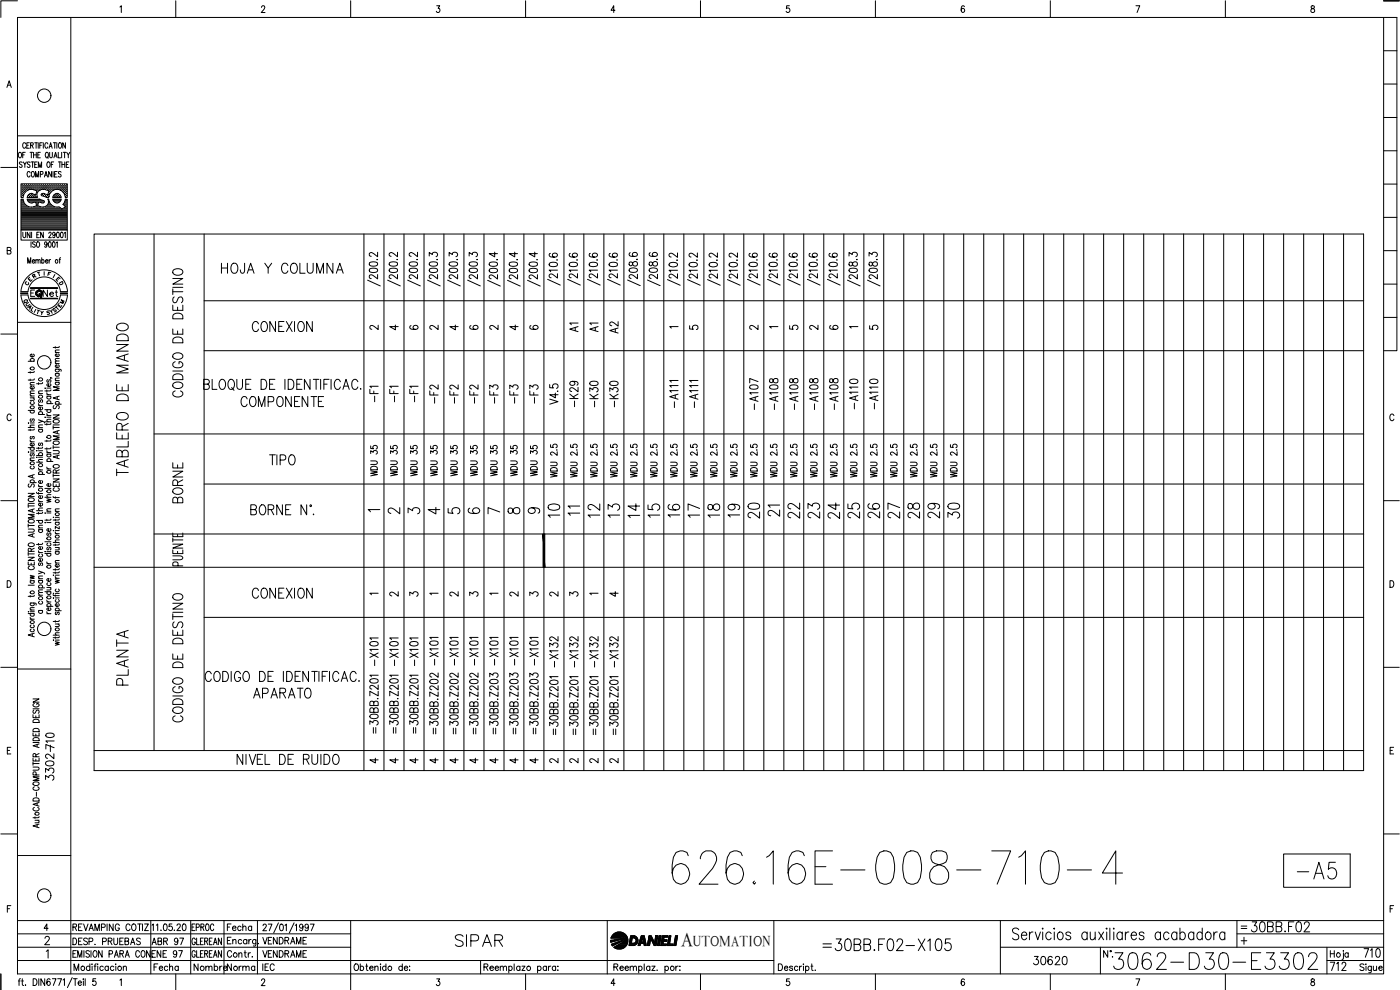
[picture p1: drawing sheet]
<svg xmlns="http://www.w3.org/2000/svg" width="420mm" height="297mm" viewBox="0 0 420 297" stroke-linecap="round" stroke-linejoin="round" font-family="sans-serif">
<defs><g id="words">
<text font-size="15" x="200.4" y="266.3">626.16E-008-710-4</text>
<g font-size="8.8">
<text x="388.1" y="264.9">-A5</text>
<text x="333" y="292.1">3062-D30-E3302</text>
</g>
<g font-size="7.1">
<text x="39.5" y="143.9" transform="rotate(-90 39.5 143.9)">TABLERO DE MANDO</text>
<text x="169" y="156.3" transform="rotate(-90 169 156.3)">10</text>
<text x="181" y="156.3" transform="rotate(-90 181 156.3)">12</text>
<text x="187" y="156.3" transform="rotate(-90 187 156.3)">13</text>
<text x="193" y="156.6" transform="rotate(-90 193 156.6)">14</text>
<text x="199" y="156.3" transform="rotate(-90 199 156.3)">15</text>
<text x="205" y="156.3" transform="rotate(-90 205 156.3)">16</text>
<text x="211" y="156.3" transform="rotate(-90 211 156.3)">17</text>
<text x="217" y="156.3" transform="rotate(-90 217 156.3)">18</text>
<text x="223" y="156.3" transform="rotate(-90 223 156.3)">19</text>
<text x="229" y="156.6" transform="rotate(-90 229 156.6)">20</text>
<text x="229.3" y="156.3">21</text>
<text x="240.9" y="156.6" transform="rotate(-90 240.9 156.6)">22</text>
<text x="246.9" y="156.6" transform="rotate(-90 246.9 156.6)">23</text>
<text x="252.9" y="156.6" transform="rotate(-90 252.9 156.6)">24</text>
<text x="258.9" y="156.6" transform="rotate(-90 258.9 156.6)">25</text>
<text x="264.9" y="156.6" transform="rotate(-90 264.9 156.6)">26</text>
<text x="270.9" y="156.6" transform="rotate(-90 270.9 156.6)">27</text>
<text x="276.9" y="156.6" transform="rotate(-90 276.9 156.6)">28</text>
<text x="282.9" y="156.6" transform="rotate(-90 282.9 156.6)">29</text>
<text x="288.9" y="156.6" transform="rotate(-90 288.9 156.6)">30</text>
<text x="39.5" y="206.7" transform="rotate(-90 39.5 206.7)">PLANTA</text>
<text x="135.5" y="285">SIPAR</text>
<text x="245.9" y="286.5">=30BB.F02-X105</text>
</g>
<g font-size="6.6">
<text x="65.3" y="83.3">HOJA Y COLUMNA</text>
<text x="79.7" y="140.8">TIPO</text>
</g>
<g font-size="6.2">
<text x="74.4" y="100.5">CONEXION</text>
<text x="55.7" y="120.3" transform="rotate(-90 55.7 120.3)">CODIGO DE DESTINO</text>
<text x="71.3" y="123.1">COMPONENTE</text>
<text x="55.7" y="152" transform="rotate(-90 55.7 152)">BORNE</text>
<text x="169.3" y="155.9">11</text>
<text x="74.4" y="180.6">CONEXION</text>
<text x="74.8" y="210.6">APARATO</text>
<text x="55.7" y="217.7" transform="rotate(-90 55.7 217.7)">CODIGO DE DESTINO</text>
<text x="374.3" y="280.8">30BB.F02</text>
<text x="408.2" y="288.6">710</text>
</g>
<text font-size="5.9" x="204.4" y="283.7">A</text>
<g font-size="5.7">
<text x="174.3" y="100.9" transform="rotate(-90 174.3 100.9)">A1</text>
<text x="180.3" y="100.9" transform="rotate(-90 180.3 100.9)">A1</text>
<text x="186.3" y="101.2" transform="rotate(-90 186.3 101.2)">A2</text>
<text x="114.3" y="121.7" transform="rotate(-90 114.3 121.7)">-F1</text>
<text x="120.3" y="121.7" transform="rotate(-90 120.3 121.7)">-F1</text>
<text x="126.3" y="121.7" transform="rotate(-90 126.3 121.7)">-F1</text>
<text x="132.3" y="122.1" transform="rotate(-90 132.3 122.1)">-F2</text>
<text x="138.3" y="122.1" transform="rotate(-90 138.3 122.1)">-F2</text>
<text x="144.3" y="122.1" transform="rotate(-90 144.3 122.1)">-F2</text>
<text x="150.3" y="122.1" transform="rotate(-90 150.3 122.1)">-F3</text>
<text x="156.3" y="122.1" transform="rotate(-90 156.3 122.1)">-F3</text>
<text x="162.3" y="122.1" transform="rotate(-90 162.3 122.1)">-F3</text>
<text x="174.3" y="123.1" transform="rotate(-90 174.3 123.1)">-K29</text>
<text x="180.3" y="123.5" transform="rotate(-90 180.3 123.5)">-K30</text>
<text x="186.3" y="123.5" transform="rotate(-90 186.3 123.5)">-K30</text>
<text x="228.2" y="124.2" transform="rotate(-90 228.2 124.2)">-A107</text>
<text x="234.2" y="124.2" transform="rotate(-90 234.2 124.2)">-A108</text>
<text x="240.2" y="124.2" transform="rotate(-90 240.2 124.2)">-A108</text>
<text x="246.2" y="124.2" transform="rotate(-90 246.2 124.2)">-A108</text>
<text x="252.2" y="124.2" transform="rotate(-90 252.2 124.2)">-A108</text>
<text x="258.2" y="123.8" transform="rotate(-90 258.2 123.8)">-A110</text>
<text x="264.2" y="123.8" transform="rotate(-90 264.2 123.8)">-A110</text>
<text x="17.3" y="226.1" transform="rotate(-90 17.3 226.1)">710</text>
<text x="16.9" y="235.3" transform="rotate(-90 16.9 235.3)">3302-</text>
<text x="309" y="290.7">30620</text>
<text x="397.9" y="292.5">712</text>
</g>
<g font-size="5.3">
<text x="11.6" y="90.3">Net</text>
<text x="127.4" y="155.6">4</text>
<text x="67" y="280.5">Fecha</text>
<text x="44.4" y="284.7">ABR 97</text>
<text x="57.1" y="292.5">Nombre</text>
<text x="67" y="292.5">Norma</text>
</g>
<g font-size="4.9">
<text x="125.9" y="143.9" transform="rotate(-90 125.9 143.9)">WDU 35</text>
<text x="115.4" y="155.2">2</text>
<text x="121.4" y="155.2">3</text>
<text x="133.3" y="155.2">5</text>
<text x="139.3" y="155.2">6</text>
<text x="145.3" y="155.2">7</text>
<text x="151.3" y="155.2">8</text>
<text x="157.3" y="155.2">9</text>
<text x="77.6" y="284.3">VENDRAME</text>
</g>
<g font-size="4.4">
<text x="7.1" y="85.7">E</text>
<text x="15.5" y="85.7">E</text>
<text x="109.7" y="100.2">2</text>
<text x="115.7" y="100.2">4</text>
<text x="121.7" y="100.2">6</text>
<text x="127.7" y="100.2">2</text>
<text x="133.7" y="100.2">4</text>
<text x="139.7" y="100.2">6</text>
<text x="145.7" y="100.2">2</text>
<text x="151.7" y="100.2">4</text>
<text x="157.7" y="100.2">6</text>
<text x="205.7" y="100.2">5</text>
<text x="223.7" y="100.2">2</text>
<text x="235.7" y="100.2">5</text>
<text x="241.7" y="100.2">2</text>
<text x="247.6" y="100.2">6</text>
<text x="259.6" y="100.2">5</text>
<text x="115.7" y="180.3">2</text>
<text x="121.7" y="180.3">3</text>
<text x="133.7" y="180.3">2</text>
<text x="139.7" y="180.3">3</text>
<text x="151.7" y="180.3">2</text>
<text x="157.7" y="180.3">3</text>
<text x="163.7" y="180.3">2</text>
<text x="169.7" y="180.3">3</text>
<text x="181.7" y="180.3">4</text>
<text x="109.7" y="230">4</text>
<text x="115.7" y="230">4</text>
<text x="121.7" y="230">4</text>
<text x="127.7" y="230">4</text>
<text x="133.7" y="230">4</text>
<text x="139.7" y="230">4</text>
<text x="145.7" y="230">4</text>
<text x="151.7" y="230">4</text>
<text x="157.7" y="230">4</text>
<text x="163.7" y="230">2</text>
<text x="169.7" y="230">2</text>
<text x="175.7" y="230">2</text>
<text x="181.7" y="230">2</text>
<text x="208" y="283.7">UTOMATION</text>
</g>
<g font-size="4">
<text x="8.5" y="84.7">R</text>
<text x="6" y="92.1">Q</text>
<text x="12.7" y="95.6">S</text>
</g>
<g font-size="3.5">
<text x="7.1" y="93.8">A</text>
<text x="199.7" y="99.8">1</text>
<text x="229.7" y="99.8">1</text>
<text x="253.6" y="99.8">1</text>
<text x="109.4" y="154.9">1</text>
<text x="371.1" y="279.8">=</text>
</g>
<g font-size="3.1">
<text x="109.7" y="179.6">1</text>
<text x="127.7" y="179.6">1</text>
<text x="145.7" y="179.6">1</text>
<text x="175.7" y="179.6">1</text>
</g>
</g></defs>
<!-- layer: DCA_A3E2|CART -->
<g fill="none" stroke="#000" stroke-width=".3">
<path d="M5.2 5.2h410v287h-410zM5.2 .2h-4.9v5M21.3 5.2v287M36 2.1l.4-.4v2.1M52.7 .2v5M78.5 2.2l.3-.5h.4l.3 .4-.3 .7-.8 1h1.1M105.2 .2v5M131.1 1.7h.9l-.5 .8a.61 .61 0 0 1 .5 .9 .61 .61 0 0 1-1.1 0M157.7 .2v5M184.6 3.1h-1.2l.8-1.4v2.1M210.2 .2v5M236.9 1.7h-.8l-.1 .9a.62 .62 0 0 1 .9 0 .62 .62 0 0 1-.1 .9 .62 .62 0 0 1-.9-.1"/>
<path d="M262.7 .2v5M289.4 2l-.3-.3a1.16 1.16 0 0 0-.1 2.1 .59 .59 0 0 0 .5-.9 .59 .59 0 0 0-1-.1v.3M315.2 .2v5M340.9 1.7h1.2l-.9 2.1M367.7 .2v5M393.6 1.8v.6a.79 .79 0 0 1 .8 .3 .79 .79 0 0 1 0 .9 .59 .59 0 0 1-1-.2 .59 .59 0 0 1 .5-.8l.5-.2 .1-.4a.56 .56 0 0 0-.9-.2zM415.2 5.2h4v100h-4M415.2 .2h4.7M415.2 15.2h4M2.1 26.2l.7-2 .6 2M2.3 25.6h.8M415.2 35.2h4"/>
<path d="M415.2 25.2h4M.3 50.2h4.9M5.2 40.8h16.1M5.8 45.7h.1a.86 .86 0 0 1 .6 .8 .86 .86 0 0 1-.6 .9 1.13 1.13 0 0 1-.1-1.7zM6.4 57.1h.1M6.4 56.4h.1M6.4 55.8h.1M6.4 57.7h.1M6.4 58.3h.1M6.4 59h.1M6.4 59.9h.4M6.6 57.4h.1"/>
<path d="M6.6 56.8h.1M6.6 56.1h.1M6.6 55.5h.1M6.6 58h.1M6.6 58.7h.1M6.6 48.8l-.3-.2-.5 .2 .1 .3 .6 .4 .1 .5-.3 .2-.5-.2M6.7 55.4v.2M6.7 56v.2M6.7 56.7v.1M6.7 57.3v.2M6.7 57.9v.2M6.7 58.6v.1"/>
<path d="M6.8 46.5h.5M6.9 59.3h-.6v-4.2h13.9v4.2h-.6M6.9 59.8h-.6v9.2h13.9v-9.2h-.6M6.9 57.1h.2M6.9 56.4h.2M6.9 55.8h.2M6.9 57.7h.2M6.9 58.3h.1M7 59.7l.1 .8M7 48.6l.5 .7 .4-.7M7 55.7v.2M7 56.3v.2"/>
<path d="M7 57v.1M7 57.6v.2M7 58.2v.2M7.1 58.5l-.1 .7M7.2 57.4h.2M7.2 56.8h.2M7.2 56.1h.2M7.2 55.5h.2M7.3 55.4v.2M7.3 56v.2M7.3 56.7v.1M7.3 57.3v.2"/>
<path d="M7.5 49.3v.9M7.5 57.1h.2M7.5 56.4h.2M7.5 55.8h.2M7.6 45.7h-.8v1.7M7.6 55.7v.2M7.6 56.3v.2M7.6 57v.1M7.7 43.2a.46 .46 0 0 0-.6-.4 .46 .46 0 0 0-.3 .6v.4a.46 .46 0 0 0 .3 .7 .46 .46 0 0 0 .6-.4M7.9 56.8h.1M7.9 56.1h.1M7.9 55.5h.1"/>
<path d="M8 55.4v.2M8 56v.2M8 56.7v.1M8 43.6h.5M8.1 59.3h3.2M8.1 59.8h3.8M8.2 57.1h.1M8.2 56.4h.1M8.2 55.8h.1M8.2 59.7l.2 .7 .7 .5 1.6-.3 .3 1.1a2.7 2.7 0 0 1-2.8 .1l-.6-.5-.5-.8M8.3 55.7v.2M8.3 56.3v.2"/>
<path d="M8.3 57h.1M8.3 59h.1M8.3 59.9h3.6M8.5 56.8h.1M8.5 56.1h.1M8.5 55.5h.1M8.5 58.7h.1M8.6 55.4v.2M8.6 56v.2M8.6 56.7v.1M8.6 58.6v.1M8.8 42.8h-.8v1.7h.8"/>
<path d="M8.8 56.4h.2M8.8 55.8h.2M8.8 59h.2M8.9 55.7v.2M8.9 56.3v.2M8.9 58.9v.1M9 58.3l-.1 .1M9 48.8l-.3-.2-.5 .2v.3l.8 .6-.3 .5-.5-.2M9 51.8a.46 .46 0 0 0-.5-.3 .46 .46 0 0 0-.4 .6v.4a.46 .46 0 0 0 .3 .6 .46 .46 0 0 0 .6-.4M9 45.7h.8M9.1 56.8h.2M9.1 56.1h.2"/>
<path d="M9.1 55.5h.2M9.1 58.7h.2M9.2 43.6l.7-.1v-.5l-.7-.2v1.7M9.2 55.4v.2M9.2 56v.2M9.2 56.7v.1M9.2 58.6v.1M9.4 48.6h.8M9.4 45.7v1.7M9.4 56.4h.2M9.4 55.8h.2M9.4 58.3h.2"/>
<path d="M9.4 59h.2M9.5 55.7v.2M9.5 56.3v.2M9.5 58.2v.2M9.5 58.9v.1M9.6 43.6l.4 .9M9.6 51.5h.1a.86 .86 0 0 1 .7 .8 .86 .86 0 0 1-.7 .8 1.25 1.25 0 0 1-.1-1.6zM9.7 58.2l1 .2 .4-1.1-1-.3a2.48 2.48 0 0 0-3 1.5M9.8 58.1h-.7l-.4 .3-.5 .8M9.8 48.6v1.6M9.8 56.8h.1M9.8 56.1h.1"/>
<path d="M9.8 55.5h.1M9.8 58.7h.1M9.9 55.4v.2M9.9 56v.2M9.9 56.7v.1M9.9 58.6v.1M10.1 46.5h.8M10.1 45.7v1.7M10.1 56.4h.1M10.1 55.8h.1M10.1 59h.1M10.2 55.7v.2"/>
<path d="M10.2 56.3v.2M10.2 58.4h.1M10.2 58.9v.1M10.4 42.8h.8M10.4 49.3h.5M10.4 56.8h.1M10.4 56.1h.1M10.4 55.5h.1M10.4 58.7h.1M10.5 55.4v.2M10.5 56v.2M10.5 56.7v.1"/>
<path d="M10.5 58.6v.1M10.7 53.1v-1.6l.4 1.6 .5-1.6v1.6M10.7 57.1h.2M10.7 56.4h.2M10.7 55.8h.2M10.7 59h.2M10.8 55.7v.2M10.8 56.3v.2M10.8 57v.1M10.8 58.9v.1M10.8 42.8v1.7M10.8 58.3h.1"/>
<path d="M10.9 45.7v1.7M11 56.8h.2M11 56.1h.2M11 55.5h.2M11.1 57.4h.1M11.1 55.4v.2M11.1 56v.2M11.1 56.7v.1M11.2 48.6h-.8v1.6h.8M11.3 46.5h.5M11.3 57.1h.2M11.3 56.4h.2"/>
<path d="M11.3 55.8h.2M11.4 55.7v.2M11.4 56.3v.2M11.4 57v.1M11.5 42.8v1.7M11.5 50.2v-1.6l.5 1.6 .5-1.6v1.6M11.7 56.8h.1M11.7 56.1h.1M11.7 55.5h.1M11.8 55.4v.2M11.8 56v.2M11.8 56.7v.1"/>
<path d="M11.9 59.7l.2 .1M11.9 43.6h.5M12 56.4h.1M12 55.8h.1M12.1 59.8l1.1 .4 .1 .5-.3 .2M12.1 55.7v.2M12.1 56.3v.2M12.1 45.7h-.8v1.7h.8M12.1 52.3l.8-.2-.1-.6h-.7v1.6M12.3 56.8h.1M12.3 56.1h.1M12.3 55.5h.1"/>
<path d="M12.4 55.4v.2M12.4 56v.2M12.4 56.7v.1M12.6 58.2l-.3 .1 .1 .4 1.5 .5M12.6 56.4h.2M12.6 55.8h.2M12.6 58.3h.2M12.7 42.8h-.8v1.7M12.7 55.7v.2M12.7 56.3v.2M12.7 58.2v.2M13 56.1h.1"/>
<path d="M13 55.5h.1M13 58.7h.1M13 42.8v1.7M13 56.7v.1M13 55.4v.2M13 56v.2M13 58.6v.1M13.3 56.4h.1M13.3 55.8h.1M13.3 58.3h.1M13.3 53.1l.5-1.6 .5 1.6M13.3 55.7v.2"/>
<path d="M13.3 56.3v.2M13.3 58.2v.2M13.4 58.1h-.8M13.4 58.2l.9 .2 .4-1.1-.9-.3a1.77 1.77 0 0 0-2 .2 1.77 1.77 0 0 0-.5 2M13.5 52.6h.6M13.6 56.8h.1M13.6 56.1h.1M13.6 55.5h.1M13.6 58.7h.1M13.7 55.4v.2M13.7 56v.2M13.7 56.7v.1"/>
<path d="M13.7 58.6v.1M13.8 45.7h.1a.86 .86 0 0 1 .7 .8 .86 .86 0 0 1-.7 .9 1.19 1.19 0 0 1-.1-1.7zM13.9 59.3h.7M13.9 56.4h.2M13.9 55.8h.2M13.9 59h.2M14 55.7v.2M14 56.3v.2M14 58.9v.1M14.1 47l.4 .5M14.2 56.8h.2M14.2 56.1h.2"/>
<path d="M14.2 55.5h.2M14.2 58.7h.2M14.3 48.6h.1a.86 .86 0 0 1 .7 .8 .86 .86 0 0 1-.7 .8 1.13 1.13 0 0 1-.1-1.6zM14.3 55.4v.2M14.3 56v.2M14.3 56.7v.1M14.3 58.6v.1M14.4 43.2a.46 .46 0 0 0-.6-.4 .46 .46 0 0 0-.3 .6v.4a.46 .46 0 0 0 .3 .7 .46 .46 0 0 0 .6-.4M14.4 59.8h.2M14.4 59.7a1.59 1.59 0 0 1-1.3 2.4M14.5 59h.1M14.5 57.1h.2"/>
<path d="M14.5 56.4h.2M14.5 55.8h.2M14.5 58.3h.2M14.6 55.7v.2M14.6 56.3v.2M14.6 57v.1M14.6 58.2v.2M14.6 59.7a2.55 2.55 0 0 0 3.1 2.4l.9 .6 1-.6-.7-.8 .7-1.6M14.6 57.7h.1M14.7 44.5l.5-1.7 .5 1.7M14.9 57.4h.1M14.9 56.8h.1"/>
<path d="M14.9 56.1h.1M14.9 55.5h.1M14.9 45.7v1.4l.3 .3 .5-.3v-1.4M14.9 43.9h.6M14.9 57.9v.1M14.9 55.4v.2M14.9 56v.2M14.9 56.7v.1M14.9 57.3v.2M15.2 57.1h.1M15.2 56.4h.1M15.2 55.8h.1"/>
<path d="M15.2 55.7v.2M15.2 56.3v.2M15.2 57v.1M15.4 49.3h.4M15.5 51.5v1.6l-.9-1.6v1.6M15.5 56.8h.1M15.5 56.1h.1M15.5 55.5h.1M15.6 55.4v.2M15.6 56v.2M15.6 56.7v.1M15.8 56.4h.2"/>
<path d="M15.8 55.8h.2M15.8 59.3h2.5M15.8 59.8h2.5M15.9 59.7a1.24 1.24 0 0 0 1 1.2 1.24 1.24 0 0 0 1.4-.9M15.9 55.7v.2M15.9 56.3v.2M15.9 57l-.1 .1M15.9 51.5v1.6M16 59.9h2.2M16 42.8h.8M16.1 48.6h-.7v1.6M16.1 56.8h.2"/>
<path d="M16.1 56.1h.2M16.1 55.5h.2M16.2 47.4l.5-1.7 .4 1.7M16.2 55.4v.2M16.2 56v.2M16.2 56.7v.1M16.3 58.7h-.1M16.4 46.8h.5M16.4 52.2h.4M16.4 42.8v1.7M16.4 56.4h.2M16.4 55.8h.2"/>
<path d="M16.4 59h.2M16.5 55.7v.2M16.5 56.3v.2M16.5 58.4h.1M16.5 58.9v.1M16.6 58.3h.1M16.8 56.1h.1M16.8 55.5h.1M16.8 58.7h.1M16.8 55.4v.2M16.8 56v.2M16.8 56.7v.1"/>
<path d="M16.8 58.6v.1M17.1 42.8v1.7M17.1 56.4h.1M17.1 55.8h.1M17.1 58.3h.1M17.1 59h.1M17.1 51.5h-.7v1.6h.7M17.1 55.7v.2M17.1 56.3v.2M17.1 58.2v.2M17.1 58.9v.1M17.4 56.8h.1"/>
<path d="M17.4 56.1h.1M17.4 55.5h.1M17.4 58.7h.1M17.5 45.7v1.7h.7M17.5 55.4v.2M17.5 56v.2M17.5 56.7v.1M17.5 58.6v.1M17.5 48.6h.9M17.7 56.4h.2M17.7 55.8h.2M17.7 59h.2"/>
<path d="M17.8 42.9l.1-.1a.86 .86 0 0 1 .6 .9 .86 .86 0 0 1-.6 .8 1.13 1.13 0 0 1-.1-1.6zM17.8 55.7v.2M17.8 56.3v.2M17.8 58.9v.1M17.9 48.6v1.6M18 56.8h.2M18 56.1h.2M18 55.5h.2M18.1 55.4v.2M18.1 56v.2M18.1 56.7v.1M18.3 58.9l.1 .3"/>
<path d="M18.3 58.9a1.23 1.23 0 0 0-1.4-.9 1.23 1.23 0 0 0-1 1.2M18.3 51.7l-.3-.2-.5 .2 .1 .3 .5 .3a.44 .44 0 0 1 .2 .7 .44 .44 0 0 1-.7 0l-.1-.1M18.3 57.1h.2M18.3 56.4h.2M18.3 55.8h.2M18.4 59.7l-.1 .3M18.4 55.7v.2M18.4 56.3v.2M18.4 57v.1M18.5 45.7v1.7M18.6 49.3h.8M18.6 48.6v1.6"/>
<path d="M18.7 56.8h.1M18.7 56.1h.1M18.7 55.5h.1M18.8 57.4h.1M18.8 55.4v.2M18.8 56v.2M18.8 56.7v.1M18.8 57.3h.1M18.9 57.6a2.44 2.44 0 0 0-2.7-.6 2.44 2.44 0 0 0-1.6 2.2M18.9 57.6l.7 1.6M19 45.7h.8M19 57.1h.1"/>
<path d="M19 56.4h.1M19 55.8h.1M19 57.6l.1 .1M19 55.7v.2M19 56.3v.2M19 57v.1M19.3 57.4h.1M19.3 56.8h.1M19.3 56.1h.1M19.3 55.5h.1M19.3 58h.1M19.4 45.7v1.7"/>
<path d="M19.4 55.4v.2M19.4 56v.2M19.4 56.7v.1M19.4 57.3v.2M19.4 57.9v.2M19.4 48.6v1.6M19.6 57.1h.2M19.6 56.4h.2M19.6 55.8h.2M19.6 57.7h.2M19.6 58.3h.2M19.6 42.8v1.7l-.8-1.7v1.7"/>
<path d="M19.6 59h.2M19.7 55.7v.2M19.7 56.3v.2M19.7 57v.1M19.7 57.6v.2M19.7 58.2v.2M19.7 58.9v.1M19.7 59.9h.4M19.9 49.3h.5M19.9 57.4h.2M19.9 56.8h.2M19.9 56.1h.2"/>
<path d="M19.9 55.5h.2M19.9 58h.2M19.9 58.7h.2M20 45.7l.5 .8 .5-.8M20 55.4v.2M20 56v.2M20 56.7v.1M20 57.3v.2M20 57.9v.2M20 58.6v.1M20.5 46.5v.9M20.7 48.6h-.8v1.6h.8"/>
<path d="M415.2 55.2h4M415.2 45.2h4M2.2 75.2l.9-.1 .1-.7-1-.2v2l1-.1 .1-.5-.4-.4M6.3 69v3h13.9v-3M6.4 64.7h13.7M6.4 64.4h13.7M6.4 64h13.7M6.4 63.7h13.7M6.4 63.4h13.7M6.4 63.1h13.7M6.4 62.8h12.1M6.4 62.5h11.7"/>
<path d="M6.4 62.1h2.3M6.4 61.8h1.6M6.4 61.5h1.2M6.4 61.2h.9M6.4 60.9h.7M6.4 60.6h.6M6.4 60.2h.5M6.4 65h13.7M6.4 65.3h13.7M6.4 65.6h13.7M6.4 65.9h13.7M6.4 66.3h13.7"/>
<path d="M6.4 66.6h13.7M6.4 66.9h13.7M6.4 67.2h13.7M6.4 67.5h13.7M6.4 67.8h13.7M6.4 68.2h13.7M6.4 68.5h13.7M6.4 68.8h13.7M6.9 69.7v1.2l.3 .4 .5-.2v-1.4M8.3 79v-1.7l.5 1.7 .4-1.7v1.7M8.4 60.2h4.5M8.7 60.6h1.7"/>
<path d="M9 69.7v1.6l-.8-1.6v1.6M9.3 72.5v1.7M9.5 69.7v1.6M9.7 78.3h.7l-.1-.3a.48 .48 0 0 0-.6 .4 .48 .48 0 0 0 .6 .5l.1-.2M10.1 62.1h2.1M10.6 72.8a.42 .42 0 0 0-.6-.3 .42 .42 0 0 0-.1 .7l.5 .2a.43 .43 0 0 1 .1 .7 .43 .43 0 0 1-.7-.2M10.8 78.2l.2-.3 .3 .1 .1 1M10.8 77.9v1.1M10.8 60.6h.7M10.9 60.9h.5M11 61.2h.3M11 61.8h.3"/>
<path d="M11 72.8l.3-.3a.86 .86 0 0 1 .6 .9 .86 .86 0 0 1-.6 .8l-.4-.6zM11 61.5h.3M11 70.4h.5M11.4 78.2l.3-.3 .3 .1 .1 1M11.8 69.7h-.8v1.6h.8M11.9 60.6h1.3M12.5 78.1l.2-.1a.48 .48 0 0 1 .6 .4 .48 .48 0 0 1-.6 .5l-.2-.2M12.5 77.3v1.7M12.9 60.9l-1.3-.3-.3 1.1 1.8 .4M13 69.7v1.6l-.8-1.6v1.6M13.5 62.1h2.9M13.7 78.3h.7l-.1-.3a.5 .5 0 0 0-.7 .4 .5 .5 0 0 0 .5 .6l.3-.3"/>
<path d="M14.1 61.8h1.6M14.1 73.1l-.2 .4a.42 .42 0 0 1-.5-.5 .42 .42 0 0 1 .7-.2v.7l-.2 .6-.2 .1-.3-.3M14.4 61.5h.9M14.5 61.2h.5M14.6 60.9h.2M14.6 70a.38 .38 0 0 1 .6-.3 .38 .38 0 0 1 .1 .6l-.7 1h.8M14.6 60.6h.1M14.7 72.6l.2-.1a.95 .95 0 0 1 0 1.7l-.4-.7zM14.7 77.9v1.1M15.2 77.9l-.5 .4M15.9 72.6l.2-.1a.95 .95 0 0 1 0 1.7l-.4-.7zM16.1 60.2h2"/>
<path d="M16.4 60.6h1.4M16.6 70.2l-.2 .4a.42 .42 0 0 1-.6-.4 .42 .42 0 0 1 .7-.3l-.1 1.3-.3 .1-.3-.2M16.9 72.8l.3-.3v1.7M17.1 69.8l.2-.1a.95 .95 0 0 1 0 1.6l-.4-.7zM17.7 77.9h.4M18.2 77.3l-.3 .3v1.4M18.3 69.8l.2-.1a.95 .95 0 0 1 0 1.6l-.4-.7zM18.6 62.8h1.5M19.1 61.2h1M19.2 62.5h.9M19.2 61.5h.9M19.3 70l.3-.3v1.6"/>
<path d="M19.3 60.9h.8M19.5 61.8h.6M19.5 60.6h.6M19.6 60.2h.5M19.8 62.1h.3M415.2 75.2h4M415.2 65.2h4M5.2 96.7h16.1M6.3 88.5a7 7 0 0 0 7 6.5 7 7 0 0 0 7-6.5h-2.2M8.4 88.5a4.9 4.9 0 0 0 4.9 4.4 4.9 4.9 0 0 0 4.8-4.4M9.2 86.3h8.1v.2h-8.1M9.2 89.5h8.1v.1h-8.1z"/>
<path d="M9.3 86.4h7.9M9.3 89.6h7.9M10.4 87h-1.2v1.9M11.2 93l.7 .2M11.6 93.2l-.4 .9M13.3 81.5v1.1M16.8 92.1l.7 .8M17.7 91l-.4 .6 .9 .6 .3-.5M18.1 87.9h2.1v.2h-2.1zM18.1 87.5a4.9 4.9 0 0 0-4.9-4.4 4.9 4.9 0 0 0-4.8 4.4h-2.1a7 7 0 0 1 7-6.5 7 7 0 0 1 7 6.5h-2.2M415.2 95.2h4M415.2 85.2h4"/>
<path d="M.3 100.2h4.9M8.5 108.4h1.8M9.1 111.5v.5M9.1 113.7v.5M9.1 119.4h1.2M9.1 118.8h1.2M9.1 115.5h1.2M9.4 108.4l-.3-.2a.52 .52 0 0 1 .6-.7 .52 .52 0 0 1 .3 .9M9.9 119.4l.4 .3-.1 .3-1.1 .1M10 115.9a.49 .49 0 0 1 0 .7 .49 .49 0 0 1-.6 0 .49 .49 0 0 1-.1-.6l.3-.1v.8M10 106.2l.2 .2a.55 .55 0 0 1-.5 .7 .55 .55 0 0 1-.6-.7l.5-.2v.9M10.3 118.1h-1.2v.4l.3 .3"/>
<path d="M10.3 117.3l-1.2 .1v.3l.3 .4M10.3 114.8h-1.2v.4l.3 .3M10.3 113.7l-.4 .3h-1.4M10.3 111.4l-.4 .3h-1.4M11.6 114.8v.5M11.6 118.1h1.2M11.9 119.9l-.3 .3 .1 .5h.3l.3-.7 .2-.1 .3 .3-.3 .5M12.8 117.3l-1.1 .1-.1 .4 .3 .3M12.8 114.8l-.4 .3h-1.4M13.5 116.4v.1zM14.1 117.8l.1 .4 .4 .2M14.1 117v.5"/>
<path d="M14.1 118.9h1.2M14.1 118.4h1.2M14.1 116.4h1.2M14.4 118.9l-.2 .1a.52 .52 0 0 0 .5 .8 .52 .52 0 0 0 .3-.9M14.4 113.9l-.3 .3 .3 .5 .4-.7h.4l.1 .4-.3 .3M15 115.1a.49 .49 0 0 1 0 .7 .49 .49 0 0 1-.6 0 .49 .49 0 0 1-.1-.6l.3-.1v.8M15.2 113.4l.4 .1M15.3 117l-.4 .3h-1.4M16.6 110.8l1.6 .1 .1 .5M16.6 104v.5M16.6 114.7h1.2M16.6 114.2h1.2"/>
<path d="M16.6 112.1h1.2M16.6 109.1h1.2M16.6 105.8h1.2M16.8 114.7l-.1 .1a.53 .53 0 0 0 .5 .7 .53 .53 0 0 0 .5-.7l-.2-.1M16.8 112.1l-.1 .1a.53 .53 0 0 0 .5 .7 .53 .53 0 0 0 .5-.7l-.2-.1M16.8 110.8l-.1 .1a.52 .52 0 0 0 .5 .7 .52 .52 0 0 0 .3-.8M17.2 119.1v.6M17.5 109.5l.2 .1a.52 .52 0 0 1-.5 .7 .52 .52 0 0 1-.4-.8h.3v.8M17.5 106.2a.49 .49 0 0 1 0 .7 .49 .49 0 0 1-.7 0 .49 .49 0 0 1 0-.7h.3v.8M17.8 118.9l-1.8 .5 1.8 .6M17.8 116.1h-1.8l1.8 .5-1.8 .6h1.8M17.8 113.4l-1.1 .1-.1 .4 .3 .3"/>
<path d="M17.8 108.3l-1.1 .1-.1 .3 .3 .4M17.8 107.6h-1.1l-.1 .4 .3 .3M17.8 105l-1.1 .1-.1 .3 .3 .4M17.8 103.9l-.1 .3-1.7 .1M3.3 124.7a.63 .63 0 0 0-.7-.5 .63 .63 0 0 0-.5 .8v.5a.63 .63 0 0 0 .5 .7 .63 .63 0 0 0 .7-.4M8.5 135.6h.1zM8.5 126.9h.1zM8.5 128.3h1.8M8.5 134.3h1.8M8.5 123.1h1.8M9.1 132v.4l.5 .2M9.1 128.8v.4"/>
<path d="M9.1 138.2h1.2M9.1 135.6h1.2M9.1 132.6h1.2M9.1 126.9h1.2M9.4 139.9l-.3 .1a.53 .53 0 0 0 .6 .7 .53 .53 0 0 0 .3-.8M9.4 136.1l-.3 .3v.4h.4l.3-.6 .2-.1 .3 .3-.3 .4M9.4 134.3l-.3 .1a.55 .55 0 0 0 .6 .7 .55 .55 0 0 0 .5-.7l-.2-.1M9.4 131l-.3 .2v.4h.4l.3-.6h.2l.3 .2-.3 .5M9.4 125.7l-.3 .2v.5h.4l.3-.7h.2l.3 .2-.3 .5M9.4 123.1l-.3 .2a.55 .55 0 0 0 .6 .6 .55 .55 0 0 0 .5-.6l-.2-.2M9.4 120.5l-.3 .2a.52 .52 0 0 0 .6 .7 .52 .52 0 0 0 .3-.9M10 133l.2 .1a.56 .56 0 0 1-.5 .8 .56 .56 0 0 1-.6-.8l.5-.1v.8"/>
<path d="M10.3 137.4h-1.2v.4l.3 .4M10.3 128.7l-.1 .3h-1.7M10.3 127.5l-1.2 .1v.3l.3 .4M11 137.2h.1zM11 135.2h.1zM11 138.7h1.8M11 136.7h1.8M11.6 126l1.2 .4-1.2 .5M11.6 121.1l.5 .6M11.6 134.2v.5M11.6 137.2h1.2M11.6 135.2h1.2"/>
<path d="M11.6 128.8h1.2M11.6 128.3h1.2M11.6 124.4h1.8M11.6 121.7h1.2M11.9 136.7a.56 .56 0 0 1 .2-1 .56 .56 0 0 1 .7 .7l-.3 .3M11.9 132.9l-.3 .3 .3 .5 .4-.7h.4l.1 .4-.3 .3M11.9 128.8a.51 .51 0 0 0-.1 .7 .51 .51 0 0 0 .8 0 .51 .51 0 0 0-.1-.7M11.9 124.4a.56 .56 0 0 1 .2-1 .56 .56 0 0 1 .7 .7l-.3 .3M12.5 122.1a.51 .51 0 0 1 .1 .7 .51 .51 0 0 1-.7 .1 .51 .51 0 0 1-.1-.7l.3-.1v.9M12.8 137.9h-1.1l-.1 .4 .3 .4M12.8 134.1l-.1 .3-1.7 .1M12.8 127.5l-1.1 .1-.1 .4 .3 .3"/>
<path d="M12.8 126.4l.6 .3v.2M13.5 126.6h1.8M13.5 122.9h1.8M13.5 125.1v.2zM14.1 135.2l.1 .4 .4 .2M14.1 124.1l.5 .6M14.1 127.1v.4M14.1 132.1v.4M14.1 134.4v.5M14.1 138.5h1.8M14.1 136.3h1.2M14.1 135.8h1.2"/>
<path d="M14.1 125.2h1.2M14.1 124.7h1.2M14.1 121.1h1.8M14.4 138.5a.56 .56 0 0 1 .2-1 .56 .56 0 0 1 .7 .7l-.3 .3M14.4 136.3l-.2 .1a.51 .51 0 0 0 .6 .7 .51 .51 0 0 0 .2-.8M14.4 122.9l-.2 .1a.52 .52 0 0 0 .5 .8 .52 .52 0 0 0 .3-.9M14.4 121.1a.56 .56 0 0 1 .2-.9 .56 .56 0 0 1 .7 .6l-.3 .3M15.3 134.3l-.4 .3h-1.4M15.3 132l-.1 .3h-1.7M15.3 127l-.1 .3h-1.7M15.3 125.8l-1.1 .1-.1 .3 .3 .4M16 135.2h1.5l.3 .4-.1 .4-.4 .2h-1.3"/>
<path d="M16 124.5h1.8l-1.8 1h1.8M16 127.8v1M16 133.7v.9M16 134.2h1.8M16 128.3h1.8M16 127.5h1.8M16 139.6a.9 .9 0 0 1 1.1-.3 .9 .9 0 0 1 .6 .9 .9 .9 0 0 1-1 .4 .9 .9 0 0 1-.7-1zM16 132.6a.9 .9 0 0 1 1.1-.4 .9 .9 0 0 1 .6 .9 .9 .9 0 0 1-1 .4 .9 .9 0 0 1-.7-.9zM16 126.1a.9 .9 0 0 1 1.1-.3 .9 .9 0 0 1 .6 .9 .9 .9 0 0 1-1 .4 .9 .9 0 0 1-.7-1zM16.2 121.7l-.2 .3 .2 .6h.4l.3-.7a.48 .48 0 0 1 .7-.1 .48 .48 0 0 1 .1 .7l-.2 .1M16.6 121.3h1.8M16.8 121.3l-.1-.2a.53 .53 0 0 1 .5-.6 .53 .53 0 0 1 .5 .6l-.2 .2"/>
<path d="M17.2 129.4v.6M17.2 136.8v.6M17.8 136.6l-1.8 .5 1.8 .6M17.8 130.8h-1.8l1.8 .5-1.8 .6h1.8M17.8 129.1l-1.8 .6 1.8 .5M418.3 124.7a.63 .63 0 0 0-.7-.5 .63 .63 0 0 0-.5 .8v.5a.63 .63 0 0 0 .5 .7 .63 .63 0 0 0 .7-.4M.3 150.2h4.9M8.5 158.7l1.5 .1 .3 .3-.3 .5-1.5 .1M8.5 148h1.8l-1.8 1h1.8M8.5 151.3v1M8.5 157.2v1M8.5 157.7h1.8"/>
<path d="M8.5 151.8h1.8M8.5 151h1.8M8.6 156.1a.9 .9 0 0 1 1-.3 .9 .9 0 0 1 .6 .9 .9 .9 0 0 1-1 .3 .9 .9 0 0 1-.6-.9zM8.6 149.7a.9 .9 0 0 1 1-.4 .9 .9 0 0 1 .6 .9 .9 .9 0 0 1-1 .4 .9 .9 0 0 1-.6-.9zM8.7 145.2l-.2 .4 .2 .6 .4-.1 .4-.7a.49 .49 0 0 1 .8 0 .49 .49 0 0 1-.3 .8M9.1 144.8h1.8M9.4 144.8l-.3-.2a.52 .52 0 0 1 .6-.6 .52 .52 0 0 1 .3 .8M9.7 142.6v.7M9.7 152.9v.7M10.3 154.3h-1.8l1.8 .6-1.8 .5h1.8M10.3 152.7l-1.8 .5 1.8 .6M10.3 142.4l-1.8 .5 1.8 .6"/>
<path d="M11 147.7l.3 .4h1.5M11 156.2h1.8M11 153.2h1.8M11.6 149.9l.1 .4 .4 .2M11.6 145.4l.5 .6M11.6 140.4l.5 .6M11.6 147.8v.5M11.6 153.7v.5M11.6 158.9h1.2M11.6 158.4h1.2M11.6 150.5h1.2M11.6 146h1.2"/>
<path d="M11.6 142.4h1.8M11.6 141h1.2M11.9 158.9a.56 .56 0 0 0 .2 .9 .56 .56 0 0 0 .7-.6l-.3-.3M11.9 156.2a.56 .56 0 0 0 .2 .9 .56 .56 0 0 0 .7-.7l-.3-.2M11.9 142.4a.56 .56 0 0 1 .2-1 .56 .56 0 0 1 .7 .7l-.3 .3M12.5 150.9a.51 .51 0 0 1 .1 .8 .51 .51 0 0 1-.7 0 .51 .51 0 0 1-.1-.7l.3-.1v.9M12.5 148.7a.51 .51 0 0 1 .1 .7 .51 .51 0 0 1-.7 .1 .51 .51 0 0 1-.1-.7l.3-.1v.9M12.5 144.2a.51 .51 0 0 1 .1 .7 .51 .51 0 0 1-.7 .1 .51 .51 0 0 1-.1-.7l.3-.1v.9M12.8 157.6l-1.1 .1-.1 .3 .3 .4M12.8 153.7l-.4 .3h-1.4M12.8 152.4l-1.1 .1-.1 .4 .3 .3M13.5 149.2h1.8"/>
<path d="M13.5 146.5h1.8M13.5 156.7v.2zM13.5 153.8v.2zM14.1 149.6l1.2 .3-1.2 .3 1.2 .3-1.2 .2M14.1 140.2l.5 .5M14.1 156.8h1.2M14.1 155.8v.5M14.1 153.9h1.2M14.1 153.4h1.2M14.1 140.7h1.2M14.4 159.9l-.3 .3 .1 .4h.3l.3-.6 .2-.1 .3 .3-.3 .4M15 158.6l.2 .1a.54 .54 0 0 1-.5 .8 .54 .54 0 0 1-.5-.8l.4-.1v.9"/>
<path d="M15 145.1a.5 .5 0 0 1 .1 .7 .5 .5 0 0 1-.7 .1 .5 .5 0 0 1-.1-.7l.3-.1v.9M15.3 155.7l-.1 .3-1.7 .1M15.3 152.6l-1.1 .1-.1 .4 .3 .3M15.3 148.4l-1.1 .1-.1 .3 .3 .4M16 159.2h.1zM16 149v.3h1.8M16 145.1v.9h1.8v-.9M16 143.7h1.8l-1.8 .9h1.8M16 142.6h1.8M16 142.2v1M16 155.3h.1M16.4 146.4a.53 .53 0 0 0-.4 .6 .53 .53 0 0 0 .7 .4h.4a.52 .52 0 0 0 .7-.4 .52 .52 0 0 0-.4-.6"/>
<path d="M16.6 159.6l.1 .4 .4 .1M16.6 153.4h1.2M16.6 149v.5M16.6 155.8v.4M16.6 159.2h1.2M16.6 156.7h1.2M16.6 155.2h1.2M16.8 156.7l-.1 .2a.51 .51 0 0 0 .6 .7 .51 .51 0 0 0 .2-.9M16.8 141.9v-.8h-.8v.8h1.8M16.8 145.4v.6M17.8 158v.7l-1.2-.7v.7M17.8 155.7l-.1 .3h-1.7"/>
<path d="M17.8 152.7h-1.1l-.1 .4 .3 .3M17.8 141l-1 .4M415.2 150.2h4.7M2.2 174.2a1.01 1.01 0 0 1 1.1 1 1.01 1.01 0 0 1-1.1 1zM8.5 168.6v.9h1.8v-.9M8.5 167.2h1.8l-1.8 1h1.8M8.5 175.6h1.8M8.5 166.2h1.8M8.5 165.7v1M8.6 163.2a.9 .9 0 0 1 1-.4 .9 .9 0 0 1 .6 .9 .9 .9 0 0 1-1 .4 .9 .9 0 0 1-.6-.9zM8.9 169.9a.52 .52 0 0 0-.4 .7 .52 .52 0 0 0 .6 .3h.5a.52 .52 0 0 0 .7-.3 .52 .52 0 0 0-.4-.7M9.1 172.6l1.2 .3-1.2 .3 1.2 .3-1.2 .2"/>
<path d="M9.1 178.7v.4M9.1 174.2h1.2M9.4 174.2l-.3 .2a.55 .55 0 0 0 .6 .6 .55 .55 0 0 0 .5-.6l-.2-.2M9.4 165.4l-.1-.8-.7-.1-.1 .9h1.8M9.4 168.9v.6M9.7 160.3v.7M10.3 178.6l-.1 .3h-1.7M10.3 160.1l-1.8 .5 1.8 .6M10.3 164.5l-.9 .5M11.6 171.3l1.2 .4-1.2 .5M11.6 165.3l.5 .5M11.6 178.6h1.2"/>
<path d="M11.6 176.4h1.8M11.6 174.1h1.2M11.6 173.6h1.2M11.6 165.8h1.2M11.6 163.1v.5M11.9 176.4a.56 .56 0 0 1 .2-.9 .56 .56 0 0 1 .7 .6l-.3 .3M11.9 174.1a.56 .56 0 0 0 .2 1 .56 .56 0 0 0 .7-.7l-.3-.3M11.9 168.9l-.3 .3 .3 .5 .4-.8h.4l.1 .5-.3 .3M11.9 166.3a.56 .56 0 0 0 .2 .9 .56 .56 0 0 0 .7-.6l-.3-.3M12.5 167.6a.51 .51 0 0 1 0 .7 .51 .51 0 0 1-.7 0 .51 .51 0 0 1 0-.7h.3v.8M12.5 164a.51 .51 0 0 1 .1 .7 .51 .51 0 0 1-.7 .1 .51 .51 0 0 1-.1-.7l.3-.1v.9M12.8 177.8h-1.1l-.1 .4 .3 .4"/>
<path d="M12.8 177h-1.1l-.1 .4 .3 .4M12.8 172.8l-1.1 .1-.1 .4 .3 .3M12.8 171.7l.5 .2 .1 .3M12.8 163l-.4 .4h-1.4M13.5 177.5h1.8M13.5 166.1h1.8M13.5 162.5h1.8M13.5 165.6h.1M14.1 168.6l.5 .5M14.1 176.3h1.2M14.1 169.1h1.2M14.1 165.5h1.2"/>
<path d="M14.4 177.5l-.2 .2a.52 .52 0 0 0 .5 .7 .52 .52 0 0 0 .3-.9M14.4 174.9l-.2 .1a.52 .52 0 0 0 .5 .7 .52 .52 0 0 0 .3-.8M14.4 166.1l-.2 .1a.52 .52 0 0 0 .5 .7 .52 .52 0 0 0 .3-.8M14.4 164.2l-.3 .3 .1 .5h.3l.3-.7 .2-.1 .3 .3-.3 .5M14.4 163l-.2 .1a.52 .52 0 0 0 .5 .7 .52 .52 0 0 0 .3-.8M14.9 176.3l.4 .3-.1 .3-1.1 .1M15 173.6l.2 .1a.53 .53 0 0 1-.5 .7 .53 .53 0 0 1-.4-.8h.3v.8M16 179.4h.1zM16 178.4v.3h1.8M16 178h.1zM16 172.6h.1zM16 162.8h1.8"/>
<path d="M16.6 173.9l1.2 .3-1.2 .3 1.2 .2-1.2 .3M16.6 173l.1 .3 .4 .2M16.6 165.5h1.2M16.6 163.2v.5M16.6 170.6v.5M16.6 171.6v.5M16.6 178.5v.4M16.6 179.4h1.2M16.6 178h1.2M16.6 173.5h1.2M16.6 172.6h1.2M16.6 168.9h1.2"/>
<path d="M16.6 164.3h1.2M16.6 160.1h1.2M16.8 179.9a.55 .55 0 0 0 .3 .9 .55 .55 0 0 0 .7-.6l-.3-.3M16.8 176.7l-.1 .2a.51 .51 0 0 0 .6 .7 .51 .51 0 0 0 .2-.9M16.8 165.5a.55 .55 0 0 0 .3 .9 .55 .55 0 0 0 .7-.6l-.3-.3M17.4 164.3l.4 .3-.1 .4h-1.1M17.5 169.3l.2 .2a.52 .52 0 0 1-.5 .7 .52 .52 0 0 1-.4-.8l.3-.1v.9M17.8 171.5l-.1 .3-1.7 .1M17.8 170.6l-.4 .3h-1.4M17.8 168.2h-1.1l-.1 .4 .3 .3M17.8 163.2l-.4 .3h-1.4M17.8 162l-1.1 .1-.1 .3 .3 .4"/>
<path d="M417.2 174.2a1.01 1.01 0 0 1 1.1 1 1.01 1.01 0 0 1-1.1 1zM8.5 183.5h.1zM8.5 184.1h1.8M9.1 185.2v.4l.5 .2M9.1 180.9l1.6 .1 .1 .6M9.1 185.8h1.2M9.1 183.5h1.2M9.1 183h1.2M9.4 188.8l-.3 .1a.55 .55 0 0 0 .6 .7 .55 .55 0 0 0 .5-.7l-.2-.1M9.4 187.5l-.3 .1a.55 .55 0 0 0 .6 .7 .55 .55 0 0 0 .5-.7l-.2-.1M9.4 184.1l-.3 .1a.55 .55 0 0 0 .6 .7 .55 .55 0 0 0 .5-.7l-.2-.1M9.4 180.9l-.3 .2a.52 .52 0 0 0 .6 .7 .52 .52 0 0 0 .3-.9"/>
<path d="M9.7 190.2v.7M10.3 190l-1.8 .5 1.8 .6M10.3 182.3l-1.2 .1v.3l.3 .3M11.6 183.2h1.2M11.9 183.2a.56 .56 0 0 0 .2 .9 .56 .56 0 0 0 .7-.6l-.3-.3M11.9 180.4a.56 .56 0 0 0 .2 .9 .56 .56 0 0 0 .7-.6l-.3-.3M14.1 183.5l.1 .4 .4 .2M14.1 180l.1 .4 .4 .2M14.1 184.1h1.2M14.1 181.9h1.8M14.1 180.6h1.2M14.4 181.9l-.2-.1a.52 .52 0 0 1 .5-.7 .52 .52 0 0 1 .3 .8"/>
<path d="M15 182.4l.2 .1a.53 .53 0 0 1-.5 .7 .53 .53 0 0 1-.5-.7l.4-.1v.8M16 190.6h1.8M16 192.1h.1M16.6 192.5l1.2 .3-1.2 .3 1.2 .2-1.2 .3M16.6 192.1h1.2M16.6 186.2v.5M16.6 191.1v.4M16.6 187.2h1.2M16.6 183.2h1.8M16.8 183.7l-.2 .2 .2 .5 .5-.6h.4l.1 .3-.3 .3M16.8 183.2a.55 .55 0 0 1 .3-.9 .55 .55 0 0 1 .7 .7l-.3 .2M17.4 187.2l.4 .4-.1 .3-1.1 .1"/>
<path d="M17.5 181.1l.2 .2a.51 .51 0 0 1-.5 .6 .51 .51 0 0 1-.4-.7l.3-.1v.8M17.8 191l-.1 .3h-1.7M17.8 189.9h-1.1l-.1 .3 .3 .4M17.8 186.1l-.1 .3-1.7 .1M.3 200.2h4.9M5.2 200.7h16.1M415.2 200.2h4.7M2.2 225.2h.7M3.3 224.2h-1.1v2h1.1M417.2 225.2h.7M418.3 224.2h-1.1v2h1.1M.3 250.2h4.9"/>
<path d="M5.2 256.7h16.1M415.2 250.2h4.7M2.2 272.7h.7M3.3 271.7h-1.1v2M5.2 276.2h410M45.3 276.2v16M57.2 276.2v16M67.2 276.2v16M77.3 276.2v16M105.2 276.2v20.8M182.2 276.2v16M184.5 280h2.6"/>
<path d="M184.8 279.8h2.1M185.2 279.7h1.2M232.2 276.2v16M300.2 276.2v16M371.2 276.2v8M417.2 272.7h.7M418.3 271.7h-1.1v2M.3 292.2v4.8M5.2 280.2h100M5.2 284.2h100M5.2 288.2h227M5.5 294.3h.6"/>
<path d="M6.1 293.7l-.4 .3v1.7M6.5 294.3h.5M6.7 293.7v1.6l.4 .4M7.7 295.5v.2v-.1M9.9 293.7a1.03 1.03 0 0 1 1.2 1 1.03 1.03 0 0 1-1.2 1zM11.6 293.7v2M13.4 293.7v2l-1.1-2v2M15 293.9l-.3-.2a1.12 1.12 0 0 0-.7 .9 1.12 1.12 0 0 0 .6 1.1 .59 .59 0 0 0 .5-.9 .59 .59 0 0 0-1-.1v.3M15.7 293.7h1.1l-.8 2M17.3 293.7h1.2l-.8 2M18.9 294l.4-.3v2M21.7 293.3l-1.5 3"/>
<path d="M22 293.7h1.2M22.6 293.7v2M23.5 294.9h.9l-.1-.5a.61 .61 0 0 0-.9 .6 .61 .61 0 0 0 .9 .6l.1-.2M25 293.7v.2zM25 294.3v1.4M25.6 293.7v2M28.7 293.7h-.8v.8a.6 .6 0 0 1 .8 .1 .6 .6 0 0 1-.1 .9 .6 .6 0 0 1-.8-.2M36 294.1l.4-.4v2M52.7 292.2v4.8M78.5 294.2l.3-.5h.4l.3 .4-.3 .7-.8 .9h1.1M131.1 293.7h.9l-.5 .8a.61 .61 0 0 1 .5 .9 .61 .61 0 0 1-1.1-.1M144.2 288.2v4"/>
<path d="M157.7 292.2v4.8M183.2 282.3h1.8M183.3 282.6h.3M183.3 282.5h.8M183.3 282.4h1.3M183.3 282.1v.6l3.1-.8-.1-.2-3.1 .4M183.3 281.5h4.7M183.3 282.1h2.2M183.4 281.3h4.9M183.5 281.2h4.7M183.5 283.3l.3 .5M183.5 281h4.7"/>
<path d="M183.6 283.5h.9M183.6 280.9h4.5M183.6 283.6h.6M183.7 280.8h4.3M183.7 283.7h.2M183.8 280.7h4.1M183.8 283.2h1.2M183.9 280.5h3.9M183.9 280.5a2.57 2.57 0 0 1 4.4 .9l-2 .3-.2-.2h-2.8zM184 280.4h3.7M184.1 280.2h3.4M184.2 283.1h1.1"/>
<path d="M184.2 284.3h3.2M184.3 280.1h3M184.4 282h1.7M184.4 284.1h3.2M184.4 284.4h2.8M184.5 282.9h1.1M184.6 295h-1.2l.8-1.3v2M184.6 284h3.1M184.7 284.6h2.3M184.8 283.3h-1.3l3.2-1.2 .2 .2-3.1 1.5M184.8 283.9h3M184.9 282.8h1"/>
<path d="M185 283.7h3M185 284.7h1.6M185.3 282.6h.9M185.3 283.6h2.7M185.3 281.8h1.1M185.5 283.5h2.6M185.7 282.5h.8M185.8 283.3h2.4M186 283.2h2.3M186.1 282.4h.6M186.2 281.6h.7M186.2 283.1h2.1"/>
<path d="M186.4 282.3h.4M186.5 282.9h1.8M186.5 281.9l1.2-.1-1 .3zM186.6 282h.4M186.7 282.8h1.7M186.7 281.8h.7M186.9 282.6h1.5M187 282.4h1.4M187.1 282.5h1.3M187.2 282.3h1.2M187.2 281.6h.3M187.2 281.7h.3"/>
<path d="M187.4 282.1h1M187.7 282h.7M187.9 281.7h.5M188 281.8h.4M188.4 281.5a2.61 2.61 0 0 1-1.1 2.9 2.61 2.61 0 0 1-3.1-.2l3-1.6-.3-.3 1.4-.7M188.8 283.5h2M188.8 283.6h1.7M188.8 283.2h2.3M188.8 283.3h2.2M188.9 282.9h.6M188.9 283.1h2.3M188.9 282.8h.6"/>
<path d="M188.9 282.6h.6M189 282.5h.6M189 282.4h.6M189 282.3h.6M189 282.1h.6M189.1 282h.6M189.1 281.8h.6M189.1 281.7h.6M189.1 281.6h.6M189.1 281.5l1.2-.1a.78 .78 0 0 1 .6 .8 .78 .78 0 0 1-.6 .8M189.2 281.3h2M189.2 281.2h1.9"/>
<path d="M189.2 281h1.7M189.2 280.9h1.6M189.3 280.7a1.67 1.67 0 0 1 2.1 1.1v.8l-.4 .7-.8 .4h-1.4zM189.3 280.8h1.2M189.7 281.4l-.2 1.6h.7M190.3 281.5h1M190.5 282.9h.8M190.6 281.6h.7M190.6 282.8h.7M190.7 281.7h.7M190.8 282.6h.6M190.8 281.8h.6"/>
<path d="M190.8 282.5h.6M190.9 282.4h.6M190.9 282.3h.6M190.9 282.1h.6M190.9 282h.6M191.5 283.6h.7M191.6 283.5h.6M191.6 283.3h.6M191.6 283.2h.7M191.7 283.1h2.1M191.7 282.9h2.1M191.8 282.8h2"/>
<path d="M191.9 282.6h1.9M191.9 282.5h.6M191.9 282.4h.6M192 282.3h.6M192 282.1h.6M192.1 282h.6M192.1 281.8h.6M192.2 281.7h.6M192.2 281.6h.6M192.2 281.5h1.3M192.3 281.3h1.2M192.3 281.2h1.2"/>
<path d="M192.4 281h1M192.4 280.9h1M192.4 280.8h1M192.5 280.7h.8l.7 3h-.7l-.1-.6h-.9l-.2 .6h-.6zM192.9 281.4l.2 1.2h-.6zM192.9 281.6h.6M193 281.8h.6M193 281.7h.5M193 282h.6M193 282.3h.7M193 282.1h.6M193.1 282.4h.6"/>
<path d="M193.1 282.5h.6M193.3 283.2h.6M193.3 283.3h.6M193.3 283.5h.6M193.3 283.6h.7M194.3 283.6h.6M194.4 283.3h.6M194.4 283.5h.6M194.4 283.2h.6M194.4 282.9h.7M194.4 283.1h.6M194.5 282.8h.6"/>
<path d="M194.5 282.6h.6M194.5 282.5h.6M194.5 282.4h.7M194.6 282.3h.6M194.6 282.1h.6M194.6 282h.6M194.6 281.8h.6M194.6 281.7h.6M194.6 281.6h1.2M194.7 281.5h1.1M194.7 281.3h1M194.7 281.2h.9"/>
<path d="M194.7 281h.9M194.8 280.9h.7M194.8 280.7h.6l1 2.2 .4-2.2h.6h-.6h.6l-.5 3h-.6l-1-2.2-.4 2.2h-.6zM195.4 281.7h.5M195.4 281.8h.6M195.5 280.8l-.7-.1-.5 3M195.5 282h.5M195.5 282.1h.6M195.6 282.3h.6M195.7 282.4h.5M195.7 282.5h.6M195.8 282.6h.5"/>
<path d="M195.9 282.8h1.2M196 282.9h1.1M196 283.1h1M196.1 283.2h.9M196.1 283.3h.9M196.2 283.5h.7M196.3 283.6h.6M196.5 282.6h.6M196.5 282.5h.6M196.5 282.4h.6M196.6 282.3h.5M196.6 282.1h.6"/>
<path d="M196.6 282h.6M196.6 281.8h.6M196.6 281.7h.6M196.6 281.6h.7M196.7 281.5h.6M196.7 281.3h.6M196.7 281.2h.6M196.7 281h.7M196.8 280.9h.6M197.3 283.6h.7M197.4 283.3h.6M197.4 283.5h.6"/>
<path d="M197.4 283.1h.6M197.4 283.2h.6M197.4 282.9h.6M197.4 282.8h.7M197.5 282.6h.6M197.5 282.5h.6M197.5 282.4h.6M197.5 282.3h.7M197.6 282.1h.6M197.6 282h.6M197.6 281.8h.6M197.6 281.7h.6"/>
<path d="M197.7 281.6h.6M197.7 281.5h.6M197.7 281.3h.6M197.7 281.2h.6M197.7 281h.7M197.8 280.7h.6l-.5 3h-.6zM197.8 280.9h.6M197.8 280.8h.6M198.3 283.5h1.6M198.3 283.6h1.6M198.4 283.2h.6M198.4 283.3h1.6"/>
<path d="M198.4 283.1h.6M198.5 282.9h.5M198.5 282.8h.5M198.5 282.6h.6M198.5 282.5h.6M198.5 282.4h1.7M198.5 282.3h1.7M198.6 282.1h1.6M198.6 282h1.6M198.6 281.8h.6M198.6 281.7h.6M198.7 281.5h.6"/>
<path d="M198.7 281.6h.5M198.7 281.3h.6M198.7 281.2h1.7M198.8 281h1.6M198.8 280.7h1.6l-.1 .5h-1l-.1 .8h1l-.1 .5h-1l-.1 .7h1l-.1 .5h-1.6zM198.8 280.9h1.6M198.8 280.8h1.6M200.3 283.5h1.6M200.3 283.6h1.6M200.4 283.2h.6M200.4 283.3h1.6M200.4 282.9h.6"/>
<path d="M200.4 283.1h.6M200.4 282.8h.6M200.5 282.6h.5M200.5 282.5h.5M200.5 282.4h.6M200.5 282.3h.6M200.6 282.1h.5M200.6 282h.5M200.6 281.8h.6M200.6 281.7h.6M200.7 281.5h.5M200.7 281.6h.5"/>
<path d="M200.7 281.3h.6M200.7 281.2h.6M200.7 281h.6M200.7 280.9h.6M200.8 280.7h.5l-.3 2.5h1l-.1 .5h-1.6zM200.8 280.8h.5M202.3 283.5h.6M202.3 283.6h.6M202.3 283.2h.6M202.3 283.3h.6M202.4 282.9h.6M202.4 283.1h.5"/>
<path d="M202.4 282.8h.6M202.4 282.6h.6M202.4 282.5h.6M202.4 282.4h.7M202.5 282.3h.6M202.5 282.1h.6M202.5 282h.7M202.5 281.8h.7M202.6 281.7h.6M202.6 281.5h.6M202.6 281.6h.6M202.6 281.3h.6"/>
<path d="M202.6 281.2h.7M202.7 281h.6M202.7 280.9h.6M202.7 280.7h.7l-.5 3h-.7zM202.7 280.8h.6M210.2 292.2v4.8M236.9 293.7h-.8l-.1 .9a.62 .62 0 0 1 .9 0 .62 .62 0 0 1-.1 .9 .62 .62 0 0 1-.9-.2M262.7 292.2v4.8M289.4 294l-.3-.3a1.16 1.16 0 0 0-.1 2 .59 .59 0 0 0 .5-.8 .59 .59 0 0 0-1-.1v.2M300.2 284.2h115M315.2 292.2v4.8M340.9 293.7h1.2l-.9 2"/>
<path d="M367.7 292.2v4.8M371.2 280.2h44M393.6 293.8v.6a.79 .79 0 0 1 .8 .3 .79 .79 0 0 1 0 .9 .59 .59 0 0 1-1-.2 .59 .59 0 0 1 .5-.8l.5-.2 .1-.4a.56 .56 0 0 0-.9-.2zM398.2 288.2h17"/>
<circle cx="13.3" cy="28.7" r="2.01"/>
<circle cx="17" cy="78.4" r=".49"/>
<circle cx="9.6" cy="110.6" r=".56"/>
<circle cx="12.1" cy="119" r=".57"/>
<circle cx="12.1" cy="113.8" r=".57"/>
<circle cx="13.3" cy="108.7" r="2.01"/>
<circle cx="9.6" cy="139" r=".56"/>
<circle cx="9.6" cy="122.2" r=".56"/>
<circle cx="12.1" cy="139.6" r=".57"/>
<circle cx="14.6" cy="131.1" r=".57"/>
<circle cx="12.1" cy="146.9" r=".57"/>
<circle cx="14.6" cy="147.4" r=".57"/>
<circle cx="14.6" cy="141.6" r=".57"/>
<circle cx="17.1" cy="150.4" r=".54"/>
<circle cx="17.1" cy="154.3" r=".55"/>
<circle cx="9.6" cy="177.7" r=".56"/>
<circle cx="12.1" cy="179.5" r=".57"/>
<circle cx="14.6" cy="179.2" r=".57"/>
<circle cx="14.6" cy="161.5" r=".57"/>
<circle cx="14.6" cy="170" r=".56"/>
<circle cx="17.1" cy="161" r=".55"/>
<circle cx="9.6" cy="186.7" r=".56"/>
<circle cx="13.3" cy="188.7" r="2.01"/>
<circle cx="17.1" cy="188.8" r=".55"/>
<circle cx="13.3" cy="268.7" r="2.01"/>
</g>
<!-- layer: DCA_A3E2|CART-ES -->
<g fill="none" stroke="#000" stroke-width=".3">
<path d="M22.2 291.2v-2l.7 2 .7-2v2M27 290.1a.6 .6 0 0 0-.9 0 .6 .6 0 0 0 0 .9 .6 .6 0 0 0 .9-.1M27 289.2v2M27.6 289.2v.2zM27.6 289.9v1.3M28.2 289.9h.6M28.9 289.2l-.3 .1-.1 .3v1.6M29.3 289.2v.2zM29.3 289.9v1.3M31 290.1a.58 .58 0 0 0-.9 0 .58 .58 0 0 0 0 .8 .58 .58 0 0 0 .9 0M32.5 290.1a.58 .58 0 0 0-.8 0 .58 .58 0 0 0 0 .8 .58 .58 0 0 0 .8 0M32.5 289.9v1.3"/>
<path d="M34.2 290.1a.6 .6 0 0 0-.9 0 .6 .6 0 0 0 0 .9 .6 .6 0 0 0 .9-.1M34.8 289.2v.2zM34.8 289.9v1.3M37 290.3l.4-.4 .4 .1 .1 1.2M37 289.9v1.3M46.2 290.1h.7M47.4 289.2h-1.2v2M47.8 290.4h1l-.1-.3a.58 .58 0 0 0-.8 .1 .58 .58 0 0 0 .1 .8 .58 .58 0 0 0 .8-.1M50.3 290.1a.58 .58 0 0 0-.8 0 .58 .58 0 0 0 0 .8 .58 .58 0 0 0 .8 0M50.9 290.3l.4-.4 .4 .1 .1 1.2M50.9 289.2v2M53.5 290.1a.58 .58 0 0 0-.8 0 .58 .58 0 0 0 0 .8 .58 .58 0 0 0 .8 0"/>
<path d="M53.5 289.9v1.3M69.3 281.2h-1.1v2h1.1M69.5 285.7a.65 .65 0 0 0-.8-.5 .65 .65 0 0 0-.5 .8v.5a.65 .65 0 0 0 .5 .7 .65 .65 0 0 0 .8-.5M69.8 282.3l.5-.4 .4 .1 .1 1.2M69.8 281.9v1.3M71.7 286.2l.4-.3 .4 .1 .1 1.2M71.7 285.9v1.3M72.5 282.2a.59 .59 0 0 0-.8-.1 .59 .59 0 0 0 0 .9 .59 .59 0 0 0 .8-.1M73.3 285.9h.6M73.5 285.2v1.6l.5 .4M74.1 282.2a.6 .6 0 0 0-.9-.1 .6 .6 0 0 0 0 .9 .6 .6 0 0 0 .9-.1M74.1 281.9v1.3"/>
<path d="M74.5 285.9v1.3M74.7 281.9v1.3M75.2 285.9l-.4 .1-.3 .5M75.4 281.9l-.5 .1-.2 .4M76.8 282.2a.59 .59 0 0 0-.9-.1 .59 .59 0 0 0 0 .9 .59 .59 0 0 0 .9-.1M106.6 289.3a.99 .99 0 0 1 1.1 .7 .99 .99 0 0 1-.6 1.2 1.06 1.06 0 0 1-.9-.8 1.06 1.06 0 0 1 .4-1.1zM108.1 290.1a.58 .58 0 0 1 .9 0 .58 .58 0 0 1 0 .8 .58 .58 0 0 1-.9 0M108.1 289.2v2M109.8 289.9h.6M110 289.2v1.6l.1 .3 .3 .1M111 290.4h1l-.1-.3a.58 .58 0 0 0-.8 .1 .58 .58 0 0 0 .1 .8 .58 .58 0 0 0 .8-.1M112.5 290.3l.4-.4 .5 .1 .1 1.2"/>
<path d="M112.5 289.9v1.3M114.2 289.2v.2zM114.2 289.9v1.3M115.8 290.1a.58 .58 0 0 0-.8 0 .58 .58 0 0 0 0 .8 .58 .58 0 0 0 .8 0M115.8 289.2v2M120.7 290.1a.6 .6 0 0 0-.8 0 .6 .6 0 0 0 0 .9 .6 .6 0 0 0 .8-.1M120.7 289.2v2M121.3 290.4h1v-.3a.58 .58 0 0 0-.9 .1 .58 .58 0 0 0 .1 .8 .58 .58 0 0 0 .8-.1M122.9 291.1h.1zM122.9 289.9v.2zM145.2 290.1h1.1v-.7l-1.1-.2v2M145.8 290.1l.6 1.1"/>
<path d="M147 290.4h1.1v-.1a.59 .59 0 0 0-.9-.2 .59 .59 0 0 0 0 .9 .59 .59 0 0 0 .9-.1M148.6 290.4h1l-.1-.3a.58 .58 0 0 0-.8 .1 .58 .58 0 0 0 .1 .8 .58 .58 0 0 0 .8-.1M150.1 290.3l.4-.4 .5 .1v1.2M150.1 289.9v1.3M151 290.3l.5-.4 .4 .1 .1 1.2M152.7 290.1a.58 .58 0 0 1 .8 0 .58 .58 0 0 1 0 .8 .58 .58 0 0 1-.8 0M152.7 289.9v2M154.3 289.2v2M156 290.1a.58 .58 0 0 0-.8 0 .58 .58 0 0 0 0 .8 .58 .58 0 0 0 .8 0M156 289.9v1.3M156.6 289.9h1l-1 1.3h1M161.3 290.1a.6 .6 0 0 1 .9 0 .6 .6 0 0 1 0 .9 .6 .6 0 0 1-.9-.1"/>
<path d="M161.3 289.9v2M164 290.1a.58 .58 0 0 0-.8 0 .58 .58 0 0 0 0 .8 .58 .58 0 0 0 .8 0M164 289.9v1.3M164.6 289.9v1.3M165.3 289.9l-.5 .1-.2 .4M166.8 290.1a.58 .58 0 0 0-.9 0 .58 .58 0 0 0 0 .8 .58 .58 0 0 0 .9 0M166.8 289.9v1.3M167.3 291.1h.2zM167.4 289.9v.2zM184.2 290.1h1.1v-.7l-1.1-.2v2M184.8 290.1l.6 1.1M186.1 290.4h1l-.1-.3a.58 .58 0 0 0-.8 .1 .58 .58 0 0 0 .1 .8 .58 .58 0 0 0 .8-.1"/>
<path d="M187.6 290.4h1l-.1-.3a.58 .58 0 0 0-.8 .1 .58 .58 0 0 0 .1 .8 .58 .58 0 0 0 .8-.1M189.1 290.3l.5-.4 .4 .1 .1 1.2M189.1 289.9v1.3M190.1 290.3l.4-.4 .4 .1 .1 1.2M191.7 290.1a.58 .58 0 0 1 .8 0 .58 .58 0 0 1 0 .8 .58 .58 0 0 1-.8 0M191.7 289.9v2M193.3 289.2v2M195 290.1a.58 .58 0 0 0-.8 0 .58 .58 0 0 0 0 .8 .58 .58 0 0 0 .8 0M195 289.9v1.3M195.6 289.9h1l-1 1.3h1M197.2 291l.1 .1M199.6 290.1a.6 .6 0 0 1 .8 0 .6 .6 0 0 1 0 .9 .6 .6 0 0 1-.8-.1"/>
<path d="M199.6 289.9v2M202.8 289.9v1.3M203.5 289.9l-.4 .1-.3 .4M204 291.1h.1zM204 289.9v.2zM400.4 285.2v2M403.2 285.2v.2zM409.4 289.5l-.5-.3-.8 .3 .2 .5 1 .4-.1 .7-.6 .1-.5-.3M410 289.9v1.3M411.6 289.9l-.1 1.8-.3 .2-.4-.1M411.6 290.1a.58 .58 0 0 0-.9 0 .58 .58 0 0 0 0 .8 .58 .58 0 0 0 .9 0M412.2 289.9v1.2l.5 .1 .4-.4"/>
<path d="M413.1 289.9v1.3M413.8 290.4h1l-.1-.3a.58 .58 0 0 0-.8 .1 .58 .58 0 0 0 .1 .8 .58 .58 0 0 0 .8-.1"/>
<circle cx="24.8" cy="290.5" r=".62"/>
<circle cx="35.9" cy="290.5" r=".62"/>
<circle cx="70.6" cy="286.5" r=".64"/>
<circle cx="117" cy="290.5" r=".62"/>
<circle cx="158.7" cy="290.5" r=".62"/>
<circle cx="201.8" cy="290.5" r=".62"/>
</g>
<!-- layer: CART -->
<g fill="none" stroke="#000" stroke-width=".3">
<path d="M415.2 .2h4.7M9.9 219.9v.9h1.8M9.9 214.4v.9h1.8v-.9M9.9 209.7h1.8l-1.8 1h1.8M9.9 212.7h1.8M10 218.8a1.01 1.01 0 0 1 1.1-.2 1.01 1.01 0 0 1 .6 .9h-1.8zM10 216.1a.99 .99 0 0 1 1.1-.3 .99 .99 0 0 1 .6 1h-1.8zM10.2 213l-.3 .4 .3 .6 .4-.1 .3-.7 .6-.2 .2 .4-.2 .6M10.3 211.1a.54 .54 0 0 0-.4 .6 .54 .54 0 0 0 .7 .4h.4a.55 .55 0 0 0 .7-.5 .55 .55 0 0 0-.7-.5v.3M10.8 214.8v.5M9.9 230.2h1.6l.2 .3-.2 .5-1.6 .1M9.9 227.4v.9h1.8"/>
<path d="M9.9 229.1h1.8M9.9 228.6v1M9.9 222.8h1.8M10 239.7a.99 .99 0 0 1 1.1-.3 .99 .99 0 0 1 .6 1h-1.8zM10 234.9a.9 .9 0 0 1 1-.4 .9 .9 0 0 1 .6 .9 .9 .9 0 0 1-1 .4 .9 .9 0 0 1-.6-.9zM10 221.6a1.01 1.01 0 0 1 1.1-.3 1.01 1.01 0 0 1 .6 .9h-1.8zM10.3 236.1a.54 .54 0 0 0-.4 .6 .54 .54 0 0 0 .7 .4h.4a.54 .54 0 0 0 .7-.4 .54 .54 0 0 0-.4-.6M10.8 227.1l-.1-.9h-.7l-.1 .9h1.8M10.8 232.5v-.8l-.7-.1-.2 .9h1.8M10.9 237.7v1.2M11.7 233.1h-1.8l1.8 .5-1.8 .6h1.8M11.7 223.2l-1.8 .6 1.8 .5"/>
<path d="M10.3 242.3a.54 .54 0 0 0-.4 .6 .54 .54 0 0 0 .7 .4h.4a.54 .54 0 0 0 .7-.4 .54 .54 0 0 0-.4-.6M10.5 246.1h1.2M10.5 245.1v.5M11.1 240.9v.8M11.1 247.5v.7M11.4 246.1l.3 .4-.1 .3-1.1 .1M11.7 247.3l-1.8 .5 1.8 .6M11.7 245l-.3 .3h-1.5M11.7 240.8l-1.8 .5 1.8 .6M79 277.7l.3-.4 .5 .1 .1 .3-.2 .6-.8 1h1.1M80.5 277.3h1.1l-.8 2M83.6 276.9l-1.5 3"/>
<path d="M84.2 277.4l.3-.1a1.22 1.22 0 0 1 0 2l-.5-.4-.1-.8zM85.5 277.7l.4-.4v2M88.3 276.9l-1.5 3M88.6 277.7l.4-.4v2M90.9 277.9a.54 .54 0 0 1-.7 .5 .54 .54 0 0 1-.2-.9 .54 .54 0 0 1 .8 .1l.1 .3a.95 .95 0 0 1-.6 1.4l-.3-.3M92.5 277.9a.57 .57 0 0 1-.7 .4 .57 .57 0 0 1-.3-.8 .57 .57 0 0 1 .8-.1l.2 .5a.89 .89 0 0 1-.6 1.4l-.3-.3M93.1 277.3h1.2l-.9 2M305.7 279a.93 .93 0 0 0-1.2-.5 .93 .93 0 0 0-.5 1.1l1.2 .7a.9 .9 0 0 1 .5 1.1 .9 .9 0 0 1-1.2 .6l-.6-.5M308.9 279.6v2.4M310 279.6a.93 .93 0 0 0-1.1 1M310.7 279.6l.7 2.4 .9-2.4M312.9 278.5v.3z"/>
<path d="M312.9 279.6v2.4M316.4 278.5v.3zM316.4 279.6v2.4M317.7 279.8a.78 .78 0 0 1 1.2 .3 1.08 1.08 0 0 1 .1 1.3 1.08 1.08 0 0 1-1.3 .4 1.47 1.47 0 0 1 0-2zM326.3 279.6v2.4M327.2 279.6l.1 2.2 .7 .2 .7-.7M328.7 279.6v2.4M329.7 279.6l1.5 2.4M331.2 279.6l-1.5 2.4M332.1 278.5v.3l-.1-.2zM332.1 279.6v2.4M333.1 278.5v3.5"/>
<path d="M334.3 278.5v.3zM334.3 279.6v2.4M336.8 279.6v2.4M337.7 279.6v2.4M338.8 279.6a.93 .93 0 0 0-1.1 1M348.3 279.6v2.4M353.2 279.6v2.4M354.1 278.5v3.5M358.3 279.6v2.4M360.8 278.5v3.5M362.1 279.8a1.1 1.1 0 0 1 1.4 .6 1.1 1.1 0 0 1-.4 1.4 .73 .73 0 0 1-1.2-.3 1.5 1.5 0 0 1 .2-1.7zM364.3 279.6v2.4"/>
<path d="M365.3 279.6a.93 .93 0 0 0-1 1M367.6 279.6v2.4M13.5 281.5l.2-.4a.71 .71 0 0 1 1 .2 .71 .71 0 0 1-.2 1l-1.1 1.1h1.5M13.9 285.4l.5-.4v2.5M21.9 286.2h.6M22.9 285.2h-1v2h1M23.3 287.2v-2l.7 2 .6-2v2M25.2 285.2v2M26.8 285.5l-.3-.3-.7 .3 .2 .5 .5 .2a.53 .53 0 0 1 .3 .8 .53 .53 0 0 1-.8 .1l-.2-.2M27.3 285.2v2M28.1 285.5l.3-.3a1.02 1.02 0 0 1 .8 1 1.02 1.02 0 0 1-.8 1l-.5-.7zM30.6 285.2v2l-1-2v2"/>
<path d="M32.7 286.2h.9l.1-.8-1-.2v2M34.3 287.2l.6-2 .6 2M34.5 286.5h.8M36 286.2l.9-.1 .1-.7-1-.2v2M36.5 286.2l.5 1M37.6 287.2l.6-2 .6 2M37.8 286.5h.8M41.9 285.7a.59 .59 0 0 0-.8-.5 .59 .59 0 0 0-.4 .8v.5a.59 .59 0 0 0 .5 .7 .59 .59 0 0 0 .7-.5M42.6 285.3l.2-.1a1.02 1.02 0 0 1 .7 1 1.02 1.02 0 0 1-.7 1 1.38 1.38 0 0 1-.2-1.9zM45 285.2v2l-1-2v2M45.8 287v.1M46.7 285.2h-1.1v2h1.1"/>
<path d="M48.3 285.2v2l-1.1-2v2M50 285.2h-1.1v2h1.1M53 285.9l-.2 .5a.57 .57 0 0 1-.7-.2 .57 .57 0 0 1 .1-.8 .57 .57 0 0 1 .8 .1v.4a.97 .97 0 0 1-.6 1.3l-.3-.3M53.6 285.2h1.1l-.8 2M58.6 285.7l-.3-.5a1.08 1.08 0 0 0-.4 1.9l.4 .1 .2-.3 .1-.4h-.3M59 285.2v2h.8M60.2 286.2h.5M61 285.2h-.8v2M61.4 286.2l.8-.1 .1-.7-.9-.2v2M61.9 286.2l.5 1M62.8 286.2h.5M63.7 285.2h-.9v2"/>
<path d="M64.1 287.2l.5-2 .6 2M66.5 285.2v2l-1-2v2M78.9 285.2l.6 2 .7-2M79.5 290.1h.7M80.5 286.2h.7M80.6 289.2h-1.1v2h1.1M81.5 285.2h-1v2h1M82.3 289.7a.63 .63 0 0 0-.8-.5 .63 .63 0 0 0-.4 .8v.4a.63 .63 0 0 0 .4 .8 .63 .63 0 0 0 .8-.5M83.2 285.2v2l-1.2-2v2M83.8 285.2a1.01 1.01 0 0 1 1.2 1 1.01 1.01 0 0 1-1.2 1zM85.5 286.2l1-.1 .1-.7-1.1-.2v2M86.1 286.2l.6 1"/>
<path d="M87.2 287.2l.7-2 .6 2M87.5 286.5h.8M89 287.2v-2l.7 2 .6-2v2M90.9 286.2h.7M92 285.2h-1.1v2h1.1M233.6 289.2a1.02 1.02 0 0 1 1.2 1 1.02 1.02 0 0 1-1.2 1zM235.4 290.4h1l-.1-.3a.58 .58 0 0 0-.8 .1 .58 .58 0 0 0 .1 .8 .58 .58 0 0 0 .8-.1M237.9 290.1l-.4-.2-.6 .2 .9 .5v.5l-.5 .1-.4-.3M239.4 290.1a.58 .58 0 0 0-.8 0 .58 .58 0 0 0 0 .8 .58 .58 0 0 0 .8 0M239.9 289.9v1.3M240.6 289.9l-.4 .1-.3 .4M241.1 289.2v.2z"/>
<path d="M241.1 289.9v1.3M241.8 290.1a.58 .58 0 0 1 .8 0 .58 .58 0 0 1 0 .8 .58 .58 0 0 1-.8 0M241.8 289.9v2M243.4 289.9h.6M243.6 289.2v1.6l.1 .3 .4 .1M244.6 291l.1 .1M306.5 280.6h1.6l-.1-.6a.75 .75 0 0 0-.7-.4 .75 .75 0 0 0-.6 .5 1.07 1.07 0 0 0-.1 1.3 1.07 1.07 0 0 0 1.2 .4l.3-.3M315.5 280.1a.81 .81 0 0 0-.8-.5 .81 .81 0 0 0-.7 .5 1.08 1.08 0 0 0 0 1.3 1.08 1.08 0 0 0 1.2 .4l.3-.3M321.4 280.1a.81 .81 0 0 0-.8-.5 .81 .81 0 0 0-.7 .5 1.43 1.43 0 0 0 1.3 .9l.2 .5a.78 .78 0 0 1-.8 .5 .78 .78 0 0 1-.7-.5M326.3 280.1a.81 .81 0 0 0-.8-.5 .81 .81 0 0 0-.7 .5 1.08 1.08 0 0 0 0 1.3 1.08 1.08 0 0 0 1.2 .4l.3-.3M336.8 280.1a.81 .81 0 0 0-.7-.5 .81 .81 0 0 0-.8 .5 1.08 1.08 0 0 0 0 1.3 1.08 1.08 0 0 0 1.2 .4l.3-.3M339.5 280.6h1.6l-.1-.6a.75 .75 0 0 0-.8-.4 .75 .75 0 0 0-.6 .5 1.07 1.07 0 0 0 0 1.3 1.07 1.07 0 0 0 1.2 .4l.3-.3"/>
<path d="M343.3 280.1a.77 .77 0 0 0-.7-.5 .77 .77 0 0 0-.7 .5 1.43 1.43 0 0 0 1.3 .9l.1 .5a.75 .75 0 0 1-.7 .5 .75 .75 0 0 1-.7-.5M348.3 280.1a.81 .81 0 0 0-.8-.5 .81 .81 0 0 0-.7 .5 1.07 1.07 0 0 0-.1 1.3 1.07 1.07 0 0 0 1.3 .4l.3-.3M350.8 280.1a.81 .81 0 0 0-.7-.5 .81 .81 0 0 0-.8 .5 1.07 1.07 0 0 0 0 1.3 1.07 1.07 0 0 0 1.2 .4l.3-.3M353.2 280.1a.77 .77 0 0 0-.7-.5 .77 .77 0 0 0-.8 .5 1.19 1.19 0 0 0 1 1.9l.5-.5M354.1 280.1a.81 .81 0 0 1 .8-.5 .81 .81 0 0 1 .7 .5 1.07 1.07 0 0 1 0 1.3 1.07 1.07 0 0 1-1.2 .4l-.3-.3M358.3 280.1a.81 .81 0 0 0-.8-.5 .81 .81 0 0 0-.7 .5 1.08 1.08 0 0 0 0 1.3 1.08 1.08 0 0 0 1.2 .4l.3-.3M360.8 280.1a.81 .81 0 0 0-.7-.5 .81 .81 0 0 0-.8 .5 1.07 1.07 0 0 0 0 1.3 1.07 1.07 0 0 0 1.2 .4l.3-.3M367.6 280.1a.77 .77 0 0 0-.7-.5 .77 .77 0 0 0-.8 .5 1.19 1.19 0 0 0 1 1.9l.5-.5M373.3 281.2v2.1"/>
<circle cx="11.1" cy="244.2" r=".56"/>
</g>
<!-- layer: CA_XR700|CART -->
<g fill="none" stroke="#000" stroke-width=".3">
<path d="M415.2 .2h4.7M28.2 70.2h381v161h-381zM46.2 70.2v155M61.3 70.2v155M109.2 70.2v161M115.2 70.2v161M121.2 70.2v161M127.3 70.2v161M133.2 70.2v161M139.2 70.2v161M145.2 70.2v161M151.3 70.2v161"/>
<path d="M157.2 70.2v161M163.2 70.2v161M169.2 70.2v161M175.2 70.2v161M181.2 70.2v161M187.2 70.2v161M193.3 70.2v161M199.2 70.2v161M205.2 70.2v161M211.2 70.2v161M217.3 70.2v161M223.2 70.2v161"/>
<path d="M229.2 70.2v161M235.2 70.2v161M241.2 70.2v161M247.2 70.2v161M253.2 70.2v161M259.2 70.2v161M265.2 70.2v161M271.2 70.2v161M277.2 70.2v161M283.3 70.2v161M289.2 70.2v161M295.2 70.2v161"/>
<path d="M301.2 70.2v161M307.2 70.2v161M313.2 70.2v161M319.2 70.2v161M325.2 70.2v161M331.2 70.2v161M337.2 70.2v161M343.2 70.2v161M349.2 70.2v161M355.2 70.2v161M361.2 70.2v161M367.2 70.2v161"/>
<path d="M373.2 70.2v161M379.2 70.2v161M385.2 70.2v161M391.2 70.2v161M397.2 70.2v161M403.2 70.2v161M61.3 90.2h347.9M61.3 105.2h347.9M46.2 130.2h363M61.3 145.2h347.9M28.2 170.2h381M46.2 160.2h363"/>
<path d="M61.3 185.2h347.9M28.2 225.2h381M.3 292.2v4.8"/>
</g>
<!-- layer: CA_XR700|CART-ES -->
<g fill="none" stroke="#000" stroke-width=".3">
<path d="M61.1 115.3l1.5-.2 .2-.4-.1-.6-.5-.3h-1.1v3h1.1a.8 .8 0 0 0 .7-.8 .8 .8 0 0 0-.7-.7M63.7 113.8v3h1.4M66.2 114l.3-.2a1.61 1.61 0 0 1 1.3 1.2 1.61 1.61 0 0 1-.6 1.7l-.3 .1a1.43 1.43 0 0 1-1-2.3zM68.9 114l.2-.2a1.46 1.46 0 0 1 1.1 2.3 .88 .88 0 0 1-1.3 .6l-.5-1v-.7zM71.1 113.8v2.2a.85 .85 0 0 0 .8 .8 .85 .85 0 0 0 .9-.8v-2.2M73.7 115.3h1M75.3 113.8h-1.6v3M78.4 113.8a1.63 1.63 0 0 1 1.7 1 1.63 1.63 0 0 1-.5 1.9l-1.2 .1zM80.9 115.3h1M82.5 113.8h-1.6v3M85.5 113.8v3M86.5 113.8a1.61 1.61 0 0 1 1.7 1 1.61 1.61 0 0 1-.5 1.9l-1.2 .1z"/>
<path d="M89.1 115.3h.9M90.6 113.8h-1.5v3M93 113.8v3l-1.6-3v3M94 113.8h1.7M94.9 113.8v3M96.2 113.8v3M97.2 115.3h1M98.8 113.8h-1.6v3M99.4 113.8v3M102.2 114.5a.84 .84 0 0 0-1.4-.5 1.89 1.89 0 0 0 .2 2.8l.8-.1 .4-.6M102.9 116.8l.9-3 1 3M103.3 115.9h1.2"/>
<path d="M107.4 114.5a.93 .93 0 0 0-1.1-.7 .93 .93 0 0 0-.7 1.2 1.3 1.3 0 0 0 1.2 1.8l.6-.7M51.9 159.9v1.1h3v-1.1M75.3 152.9l1.4-.1 .3-.5-.2-.5-.4-.3h-1.1v3h1.1a.8 .8 0 0 0 .6-.8 .8 .8 0 0 0-.6-.8M78.3 151.6l.2-.1a1.46 1.46 0 0 1 1.1 2.2 .93 .93 0 0 1-1.1 .8 .93 .93 0 0 1-.7-1.2v-.7zM80.5 152.9l1.5-.1 .2-.5-.1-.5-.5-.3h-1.1v3M81.3 152.9l.9 1.6M84.8 151.5v3l-1.7-3v3M85.7 152.9h1M87.3 151.5h-1.6v3h1.6M92 151.5v3l-1.7-3v3M93.1 151.5h.3v.4h-.3zM94.1 154.2l-.1 .1h.2"/>
<path d="M51.9 166.8h2.1l.9 .5-.5 .6-2.5 .1M51.9 165v1.1h3v-1.1M51.9 163.3h3l-3 1.2h3M51.9 162h3M51.9 161.4v1.2M53.3 160.3v.7M53.3 165.4v.7M53.4 169.8l-.1-1-.4-.2-.9 .2-.1 1h3M63.4 202.2a.84 .84 0 0 0-1.3-.6 1.89 1.89 0 0 0 .2 2.9l.8-.2 .3-.6M64.6 201.6l.3-.1a1.61 1.61 0 0 1 1.3 1.2 1.61 1.61 0 0 1-.6 1.6 .97 .97 0 0 1-1 0 .97 .97 0 0 1-.4-1 1.73 1.73 0 0 1 .4-1.7zM66.8 201.5a1.61 1.61 0 0 1 1.7 .9 1.61 1.61 0 0 1-.5 1.9l-1.2 .2zM69.4 201.5v3"/>
<path d="M72.2 202.2a.93 .93 0 0 0-1.1-.7 .93 .93 0 0 0-.7 1.1v.7a.94 .94 0 0 0 .9 1.2 .94 .94 0 0 0 .9-1.2h-.7M73.4 201.6l.2-.1a1.46 1.46 0 0 1 1.1 2.2 .86 .86 0 0 1-1.3 .6l-.5-1v-.7zM77.9 201.5a1.61 1.61 0 0 1 1.7 .9 1.61 1.61 0 0 1-.5 1.9l-1.2 .2zM80.4 202.9h1M82 201.5h-1.6v3M85 201.5v3M86 201.5a1.61 1.61 0 0 1 1.7 .9 1.61 1.61 0 0 1-.5 1.9l-1.2 .2zM88.6 202.9h.9M90.1 201.5h-1.5v3M92.6 201.5v3l-1.7-3v3M93.6 201.5h1.6M94.4 201.5v3"/>
<path d="M95.7 201.5v3M96.7 202.9h1M98.3 201.5h-1.6v3M98.9 201.5v3M101.7 202.2a.93 .93 0 0 0-1.1-.7 .93 .93 0 0 0-.7 1.1v.7a.93 .93 0 0 0 .7 1.2 .93 .93 0 0 0 1.1-.8M102.4 204.5l1-3 1 3M102.8 203.5h1.2M106.9 202.2a.84 .84 0 0 0-1.3-.6 1.89 1.89 0 0 0 .2 2.9l.8-.2 .3-.6M107.7 204.2v.3l.2-.2M72.9 226.3v3l-1.7-3v3M73.8 226.3v3M74.8 226.3l1 3 1-3"/>
<path d="M77.2 227.8h1M78.8 226.3h-1.6v3h1.6M79.5 226.3v3h1.5M83.9 226.3a1.63 1.63 0 0 1 1.7 1 1.63 1.63 0 0 1-.5 1.9l-1.2 .1zM86.4 227.8h1M88.1 226.3h-1.7v3h1.7M91.1 227.8l1.4-.1 .3-.5-.1-.6-.5-.3h-1.1v3M91.9 227.8l.9 1.5M93.6 226.3v2.2a.87 .87 0 0 0 .9 .9 .87 .87 0 0 0 .8-.9v-2.2M96.3 226.3v3M97.2 226.3a1.59 1.59 0 0 1 1.8 1.2 1.59 1.59 0 0 1-.9 1.8h-.9zM100 226.8a.95 .95 0 0 1 1.2-.4 .95 .95 0 0 1 .6 1.1v.7a.99 .99 0 0 1-1 1.2 .99 .99 0 0 1-1-1.2z"/>
</g>
<!-- layer: 0 -->
<g fill="none" stroke="#000" stroke-width=".3">
<path d="M110.9 78.8l1-.2a1.1 1.1 0 0 1 1.4 .7 1.68 1.68 0 0 1-2.5 0zM113.2 77.8l.1 .1h-.2M113.3 75.7v1.3l-1.2-.9a.68 .68 0 0 0-.9-.3 .68 .68 0 0 0-.3 .9l.5 .2M116.9 78.8l1-.2a1.17 1.17 0 0 1 1.4 .5v.2a1.67 1.67 0 0 1-2.5 0zM119.2 77.8l-.1 .1M119.3 75.7v1.3l-1.2-.9a.68 .68 0 0 0-.9-.3 .68 .68 0 0 0-.3 .9l.5 .2M122.9 78.8l1-.2a1.05 1.05 0 0 1 1.4 .7 1.67 1.67 0 0 1-2.5 0zM125.2 77.8l.1 .1h-.2M125.3 75.7v1.3l-1.2-.9-.8-.3-.5 .3v.4l.6 .4M128.8 76.8v-1l1 .6a.75 .75 0 0 1 1.1-.7 .75 .75 0 0 1 0 1.3M128.9 78.8l1-.2a1.2 1.2 0 0 1 1.4 .5v.2a1.68 1.68 0 0 1-2.5 0zM131.2 77.8l.1 .1h-.2"/>
<path d="M134.8 76.8v-1l1 .6a.74 .74 0 0 1 1.1-.7 .74 .74 0 0 1-.1 1.3M134.9 78.8l1-.2a1.1 1.1 0 0 1 1.4 .7 1.72 1.72 0 0 1-2.5 0zM137.2 77.8l.1 .1h-.2M140.8 76.8v-1l1 .6a.74 .74 0 0 1 1.1-.7 .74 .74 0 0 1-.1 1.3M140.9 78.8l1-.2a1.05 1.05 0 0 1 1.4 .7 1.67 1.67 0 0 1-2.5 0zM143.2 77.8l.1 .1h-.2M146.9 78.9l1-.3a1.05 1.05 0 0 1 1.4 .8 1.67 1.67 0 0 1-2.5 0zM148.5 75.6v1.5l-1.7-1h2.5M149.2 77.8l.1 .1h-.2M152.9 78.9l1-.3a1.1 1.1 0 0 1 1.4 .8 1.68 1.68 0 0 1-2.5 0zM154.5 75.6v1.5l-1.7-1h2.5M155.2 77.8l.1 .1h-.2"/>
<path d="M158.9 78.9l1-.3a1.17 1.17 0 0 1 1.4 .5v.3a1.67 1.67 0 0 1-2.5 0zM160.5 75.6v1.5l-1.7-1h2.5M161.2 77.8l-.1 .1M164.9 79l1-.3a1.05 1.05 0 0 1 1.4 .7 1.67 1.67 0 0 1-2.5 0zM165.2 76l-.3 .1-.1 .5a1.47 1.47 0 0 0 2.5-.1 .74 .74 0 0 0-.9-.6 .74 .74 0 0 0-.5 1l.6 .3M167.2 77.9l.1 .1h-.2M170.9 79l1-.3a1.05 1.05 0 0 1 1.4 .7 1.67 1.67 0 0 1-2.5 0zM171.2 76l-.4 .6a1.47 1.47 0 0 0 2.5-.1 .71 .71 0 0 0-1-.6 .71 .71 0 0 0-.2 1.2l.4 .1M173.2 77.9l.1 .1h-.2M176.9 79l1-.3a1.1 1.1 0 0 1 1.4 .7 2 2 0 0 1-2.4 .3zM177.2 76l-.3 .1-.1 .5a1.48 1.48 0 0 0 2.1 .5l.3-.2a.7 .7 0 0 0-.7-1 .7 .7 0 0 0-.6 1l.6 .3M179.2 77.9l.1 .1h-.2"/>
<path d="M182.9 79l1-.3a1.17 1.17 0 0 1 1.4 .5v.2a1.44 1.44 0 0 1-2 .5l-.5-.5zM183.2 76l-.3 .1-.1 .5a1.85 1.85 0 0 0 2.4 .3 .7 .7 0 0 0-.6-1 .7 .7 0 0 0-.7 1l.6 .3M185.2 77.9l-.1 .1M188.9 78.7a.68 .68 0 0 0 .2 1l.6-.1a.9 .9 0 0 1 .5-1 .9 .9 0 0 1 1.1 .4 .79 .79 0 0 1-.8 .9 .79 .79 0 0 1-.7-1l-.4-.3zM189.1 75.8a.55 .55 0 0 0-.2 .9l1 .2 1.3-.2a.67 .67 0 0 0-.2-.9 .67 .67 0 0 0-.9 .2 .67 .67 0 0 0 0 .9h.4M191.2 77.7l.1 .1h-.2M194.9 78.7a.68 .68 0 0 0 .3 1l.4-.1a1.01 1.01 0 0 1 .5-.9 1.01 1.01 0 0 1 1.1 0 .74 .74 0 0 1-.3 1.1 .74 .74 0 0 1-1-.6l-.3-.5zM195.2 75.8a.55 .55 0 0 0-.3 .9l1 .2a1.07 1.07 0 0 0 1.4-.5 .74 .74 0 0 0-.9-.7 .74 .74 0 0 0-.5 1l.6 .2M197.2 77.7l.1 .1h-.2M200.9 79l1-.3a1.1 1.1 0 0 1 1.4 .8 1.64 1.64 0 0 1-2.5 0zM203.2 78v.2l-.1-.2M203.3 75.9v1.3l-1.5-1.1-.5-.1-.4 .1-.1 .6 .6 .4"/>
<path d="M206.9 79l1-.3a1.13 1.13 0 0 1 1.4 .6v.2a1.59 1.59 0 0 1-2.5 0zM209.2 78h.1h-.2M209.3 75.9v1.3l-1.5-1.1-.5-.1-.4 .1-.1 .6 .6 .4M212.9 79l1-.3a1.05 1.05 0 0 1 1.4 .8 1.59 1.59 0 0 1-2.5 0zM215.2 78v.2l-.1-.2M215.3 75.9v1.3l-1.2-.9-.8-.3-.4 .1-.1 .6 .6 .4M218.9 79l1-.3a1.1 1.1 0 0 1 1.4 .8 1.6 1.6 0 0 1-2.5 0zM221.2 78v.2l-.1-.2M221.3 75.9v1.3l-1.2-.9-.8-.3-.4 .1-.1 .6 .6 .4M224.9 79l1-.3a1.17 1.17 0 0 1 1.4 .5v.2a1.44 1.44 0 0 1-2 .5l-.5-.5zM225.2 76l-.3 .1-.1 .5a1.85 1.85 0 0 0 2.4 .3 .7 .7 0 0 0-.7-1 .7 .7 0 0 0-.6 1l.6 .3M227.2 77.9l-.1 .1"/>
<path d="M230.9 79l1-.3a1.05 1.05 0 0 1 1.4 .7 1.67 1.67 0 0 1-2.5 0zM231.2 76l-.3 .1-.1 .5a1.47 1.47 0 0 0 2.5-.1 .74 .74 0 0 0-.9-.6 .74 .74 0 0 0-.5 1l.6 .3M233.2 77.9l.1 .1h-.2M236.9 79l1-.3a1.05 1.05 0 0 1 1.4 .7 1.67 1.67 0 0 1-2.5 0zM237.2 76l-.4 .6a1.47 1.47 0 0 0 2.5-.1 .71 .71 0 0 0-1-.6 .71 .71 0 0 0-.2 1.2l.4 .1M239.2 77.9l.1 .1h-.2M242.9 79l1-.3a1.1 1.1 0 0 1 1.4 .7 2 2 0 0 1-2.4 .3zM243.2 76l-.3 .1-.1 .5a1.48 1.48 0 0 0 2.1 .5l.3-.2a.7 .7 0 0 0-.7-1 .7 .7 0 0 0-.6 1l.6 .3M245.2 77.9l.1 .1h-.2M248.9 79l1-.3a1.17 1.17 0 0 1 1.4 .5v.2a1.44 1.44 0 0 1-2 .5l-.5-.5zM249.2 76l-.3 .1-.1 .5a1.85 1.85 0 0 0 2.4 .3 .7 .7 0 0 0-.7-1 .7 .7 0 0 0-.6 1l.6 .3M251.2 77.9l-.1 .1"/>
<path d="M254.8 76.8v-1l1 .6a.74 .74 0 0 1 1.1-.7 .74 .74 0 0 1-.1 1.3M254.9 78.7a.68 .68 0 0 0 .2 1.1l.6-.1a.9 .9 0 0 1 .5-1 .9 .9 0 0 1 1.1 .3 .78 .78 0 0 1-.8 .9 .78 .78 0 0 1-.7-1l-.4-.3zM257.2 77.8l.1 .1h-.3M260.8 76.8v-1l.9 .6a.75 .75 0 0 1 1.2-.7 .75 .75 0 0 1-.1 1.3M260.9 78.7a.68 .68 0 0 0 .3 1.1l.4-.1a.93 .93 0 0 1 .6-1 .93 .93 0 0 1 1.1 .3 .8 .8 0 0 1-.8 .9 .8 .8 0 0 1-.8-1l-.3-.3zM263.2 77.8l.1 .1h-.2M110.3 84.1l3.8 1.7M110.9 80.7l1-.2a1.1 1.1 0 0 1 1.4 .7 1.68 1.68 0 0 1-2.5 0zM113.3 82.4v1.3l-1.5-1.2h-.5l-.4 .1-.1 .6 .6 .4M116.3 84.1l3.8 1.7M116.9 80.7l1-.2a1.17 1.17 0 0 1 1.4 .5v.2a1.67 1.67 0 0 1-2.5 0zM119.3 82.4v1.3l-1.8-1.2-.7 .3 .1 .6 .5 .2"/>
<path d="M122.3 84.1l3.9 1.7M122.9 80.7l1-.2a1.05 1.05 0 0 1 1.4 .7 1.67 1.67 0 0 1-2.5 0zM125.3 82.4v1.3l-1.2-1-.8-.2-.4 .1-.1 .6 .6 .4M128.3 84.1l3.8 1.7M128.9 80.7l1-.2a1.2 1.2 0 0 1 1.4 .5v.2a1.68 1.68 0 0 1-2.5 0zM131.3 82.4v1.3l-1.2-1-.8-.2-.4 .1-.1 .6 .6 .4M134.3 84.1l3.8 1.7M134.9 80.7l1-.2a1.1 1.1 0 0 1 1.4 .7 1.72 1.72 0 0 1-2.5 0zM137.3 82.4v1.3l-1.5-1.2h-.5l-.4 .1-.1 .6 .6 .4M140.3 84.1l3.8 1.7M140.9 80.7l1-.2a1.05 1.05 0 0 1 1.4 .7 1.67 1.67 0 0 1-2.5 0zM143.3 82.4v1.3l-1.5-1.2h-.5l-.4 .1-.1 .6 .6 .4"/>
<path d="M146.3 84.1l3.9 1.7M146.9 80.8l1-.3a1.05 1.05 0 0 1 1.4 .8 1.67 1.67 0 0 1-2.5 0zM149.3 82.4v1.3l-1.2-.9-.8-.3-.4 .2-.1 .6 .6 .3M152.3 84.1l3.8 1.7M152.9 80.8l1-.3a1.1 1.1 0 0 1 1.4 .8 1.68 1.68 0 0 1-2.5 0zM155.3 82.4v1.3l-1.2-.9-.8-.3-.4 .2-.1 .6 .6 .3M158.3 84.1l3.8 1.7M158.9 80.8l1-.3a1.17 1.17 0 0 1 1.4 .6v.2a1.67 1.67 0 0 1-2.5 0zM161.3 82.4v1.3l-1.8-1.2-.7 .4 .1 .5 .5 .2M164.3 83.8l3.8 1.7M167.3 82.1v1.3l-1.5-1.1-.5-.1-.5 .4v.4l.6 .3M167.3 81.1h-2.5l.5 .4"/>
<path d="M170.3 83.8l3.9 1.7M173.3 82.1v1.3l-1.2-.9-.8-.3-.5 .4v.4l.6 .3M173.3 81.1h-2.5l.5 .4M176.3 83.8l3.8 1.7M179.3 82.1v1.3l-1.5-1.1-.5-.1-.4 .2-.1 .6 .6 .3M179.3 81.1h-2.5l.5 .4M182.3 83.8l3.8 1.7M185.3 82.1v1.3l-1.8-1.2-.7 .4 .1 .6 .5 .1M185.3 81.1h-2.5l.5 .4M188.3 84l3.9 1.7M188.9 80.7l1-.3a1.13 1.13 0 0 1 1.4 .7 1.59 1.59 0 0 1-2.5 0zM191.3 82.3v1.3l-1.2-.9a.68 .68 0 0 0-.9-.3 .68 .68 0 0 0-.3 .9l.5 .3"/>
<path d="M194.3 84l3.8 1.7M194.9 80.7l1-.3a1.13 1.13 0 0 1 1.4 .7 1.6 1.6 0 0 1-2.5 0zM197.3 82.3v1.3l-1.2-.9-.8-.3-.4 .2-.1 .6 .6 .4M200.3 83.9l3.8 1.7M203.3 82.2v1.3l-1.2-1a.68 .68 0 0 0-.9-.2 .68 .68 0 0 0-.3 .9l.5 .2M203.3 81.1h-2.5l.5 .5M206.3 83.9l3.8 1.7M209.3 82.2v1.3l-1.2-1a.68 .68 0 0 0-.9-.2 .68 .68 0 0 0-.3 .9l.5 .2M209.3 81.1h-2.5l.5 .5M212.3 83.9l3.9 1.7M215.3 82.2v1.3l-1.2-1-.8-.3-.5 .4v.4l.6 .4M215.3 81.1h-2.5l.5 .5"/>
<path d="M218.3 83.9l3.8 1.7M221.3 82.2v1.3l-1.2-1-.8-.3-.4 .3-.1 .5 .6 .4M221.3 81.1h-2.5l.5 .5M224.3 83.8l3.8 1.7M227.3 82.1v1.3l-1.8-1.2-.7 .4 .1 .6 .5 .1M227.3 81.1h-2.5l.5 .4M230.3 83.8l3.8 1.7M233.3 82.1v1.3l-1.5-1.1-.5-.1-.5 .4v.4l.6 .3M233.3 81.1h-2.5l.5 .4M236.3 83.8l3.9 1.7M239.3 82.1v1.3l-1.2-.9-.8-.3-.5 .4v.4l.6 .3M239.3 81.1h-2.5l.5 .4"/>
<path d="M242.3 83.8l3.8 1.7M245.3 82.1v1.3l-1.2-.9-.8-.3-.4 .2-.1 .6 .6 .3M245.3 81.1h-2.5l.5 .4M248.3 83.8l3.8 1.7M251.3 82.1v1.3l-1.8-1.2-.7 .4 .1 .6 .5 .1M251.3 81.1h-2.5l.5 .4M254.3 84.1l3.8 1.7M254.9 80.7l1-.2a1.05 1.05 0 0 1 1.4 .7 1.67 1.67 0 0 1-2.5 0zM257.3 82.4v1.3l-1.5-1.2h-.5l-.4 .1-.1 .6 .6 .4M260.3 84.1l3.8 1.7M260.9 80.7l1-.2a1.05 1.05 0 0 1 1.4 .7 1.67 1.67 0 0 1-2.5 0zM263.3 82.4v1.3l-1.2-1-.8-.2-.4 .1-.1 .6 .6 .4"/>
<path d="M165 119.7l2.5 .8-2.5 .8M165 115.4v.9l1.1 .1a.74 .74 0 0 1 .1-1.1 .74 .74 0 0 1 1 .2 .74 .74 0 0 1-.2 1M166.7 117.9v1.5l-1.7-1h2.5M167.4 117.3l-.1 .1M202.6 118.6v.9M203.5 118.3l-2.5 .7 2.5 .8M203.5 117.2h-2.5l.5 .5M203.5 115.7h-2.5l.5 .5M203.5 114.2h-2.5l.5 .5M208.7 118.6v.9M209.5 118.3l-2.5 .7 2.5 .8M209.5 117.2h-2.5l.5 .5"/>
<path d="M209.5 115.7h-2.5l.5 .5M209.5 114.2h-2.5l.5 .5M111.3 138.3h1.3l.6 .5-.3 .5h-1.6M111.3 136.1v-.9l.7 .5a.59 .59 0 0 1 .9-.5 .59 .59 0 0 1 0 1.1M111.3 133.8v.8h.8a.6 .6 0 0 1 0-.8 .6 .6 0 0 1 .9 .1 .6 .6 0 0 1-.1 .8M117.2 138.3h1.5l.6 .5-.3 .5h-1.8M117.2 136.1v-.9l.8 .5a.61 .61 0 0 1 .9-.5 .61 .61 0 0 1 0 1.1M117.2 133.8v.8h.9a.6 .6 0 0 1 0-.8 .6 .6 0 0 1 .9 .1 .6 .6 0 0 1-.1 .8M129.2 138.3h1.5l.5 .5-.3 .5h-1.7M129.2 136.1v-.9l.8 .5a.59 .59 0 0 1 .9-.5 .59 .59 0 0 1 0 1.1M129.2 133.8v.8h.9a.61 .61 0 0 1 0-.8 .61 .61 0 0 1 .9 .1 .61 .61 0 0 1-.1 .8M135.3 138.3h1.4l.5 .5-.3 .5h-1.6"/>
<path d="M135.3 136.1v-.9l.7 .5a.59 .59 0 0 1 .9-.5 .59 .59 0 0 1 0 1.1M135.3 133.8v.8h.8a.6 .6 0 0 1 0-.8 .6 .6 0 0 1 .9 .1 .6 .6 0 0 1-.1 .8M141.2 138.3h1.5l.6 .5-.3 .5h-1.8M141.2 136.1v-.9l.8 .5a.61 .61 0 0 1 .9-.5 .61 .61 0 0 1 0 1.1M141.2 133.8v.8h.9a.6 .6 0 0 1 .1-.8 .6 .6 0 0 1 .8 .1 .6 .6 0 0 1-.1 .8M147.2 138.3h1.5l.5 .5-.2 .5h-1.8M147.2 136.1v-.9l.8 .5a.6 .6 0 0 1 .9-.5 .6 .6 0 0 1-.1 1.1M147.2 133.8v.8h.9a.61 .61 0 0 1 0-.8 .61 .61 0 0 1 .9 .1 .61 .61 0 0 1-.2 .8M153.2 138.3h1.5l.5 .5-.3 .5h-1.7M153.2 136.1v-.9l.8 .5a.59 .59 0 0 1 .9-.5 .59 .59 0 0 1 0 1.1M153.2 133.8v.8h.9a.61 .61 0 0 1 0-.8 .61 .61 0 0 1 .9 .1 .61 .61 0 0 1-.1 .8M159.2 138.3h1.5l.5 .5-.2 .5h-1.8"/>
<path d="M159.2 136.1v-.9l.8 .5a.61 .61 0 0 1 .9-.5 .61 .61 0 0 1 0 1.1M159.2 133.8v.8h.9a.6 .6 0 0 1 0-.8 .6 .6 0 0 1 .9 .1 .6 .6 0 0 1-.1 .8M165.2 138.7h1.5l.5 .4-.2 .6h-1.8M165.2 133.4v.8l.9 .1a.61 .61 0 0 1 0-.9 .61 .61 0 0 1 .9 .1 .61 .61 0 0 1-.2 .9M167.1 134.9l-.1 .1M167.2 135.5v1.1l-1.4-1-.6 .3 .1 .5 .4 .2M171.2 138.7h1.5l.5 .4-.3 .6h-1.7M171.2 133.4v.8l.9 .1a.61 .61 0 0 1 0-.9 .61 .61 0 0 1 .9 .1 .61 .61 0 0 1-.2 .9M173.1 134.9v.1M173.2 135.5v1.1l-1.6-1-.4 .3v.4l.5 .3M177.2 138.7h1.4l.6 .4-.3 .6h-1.7M177.2 133.4v.8l.9 .1a.6 .6 0 0 1 0-.9 .6 .6 0 0 1 .9 .1 .6 .6 0 0 1-.1 .9"/>
<path d="M179.2 134.9l-.2 .1M179.2 135.5v1.1l-1.6-1-.4 .3v.4l.5 .3M183.2 138.7h1.5l.6 .4-.3 .6h-1.8M183.2 133.4v.8l.9 .1a.6 .6 0 0 1 0-.9 .6 .6 0 0 1 .9 .1 .6 .6 0 0 1-.1 .9M185.1 134.9l.2 .1h-.3M185.3 135.5v1.1l-1.7-1-.4 .3v.4l.5 .3M189.2 138.7h1.5l.5 .4-.2 .6h-1.8M189.2 133.4v.8l.9 .1a.61 .61 0 0 1 0-.9 .61 .61 0 0 1 .9 .1 .61 .61 0 0 1-.2 .9M191.1 134.9v.1M191.2 135.5v1.1l-1.4-1-.6 .3 .1 .5 .4 .2M195.2 138.7h1.5l.5 .4-.3 .6h-1.7M195.2 133.4v.8l.9 .1a.61 .61 0 0 1 0-.9 .61 .61 0 0 1 .9 .1 .61 .61 0 0 1-.2 .9"/>
<path d="M197.1 134.9v.1M197.2 135.5v1.1l-1.6-1-.4 .3v.4l.5 .3M201.3 138.7h1.3l.6 .4-.3 .6h-1.6M201.3 133.4v.8l.8 .1a.6 .6 0 0 1 0-.9 .6 .6 0 0 1 .9 .1 .6 .6 0 0 1-.1 .9M202.4 120.6v1.7M203.2 134.9l-.2 .1M203.2 135.5v1.1l-1.6-1-.3 .3v.4l.4 .3M207.2 138.7h1.5l.6 .4-.3 .6h-1.8M207.2 133.4v.8l.9 .1a.6 .6 0 0 1 .1-.9 .6 .6 0 0 1 .8 .1 .6 .6 0 0 1-.1 .9M208.4 120.6v1.7M209.1 134.9l.2 .1h-.3M209.3 135.5v1.1l-1.7-1-.4 .3v.4l.5 .3"/>
<path d="M213.2 138.7h1.5l.5 .4-.2 .6h-1.8M213.2 133.4v.8l.9 .1a.61 .61 0 0 1 0-.9 .61 .61 0 0 1 .9 .1 .61 .61 0 0 1-.2 .9M215.1 134.9v.1M215.2 135.5v1.1l-1.4-1-.6 .3 .1 .5 .4 .2M219.2 138.7h1.5l.5 .4-.3 .6h-1.7M219.2 133.4v.8l.9 .1a.61 .61 0 0 1 0-.9 .61 .61 0 0 1 .9 .1 .61 .61 0 0 1-.1 .9M221.1 134.9v.1M221.2 135.5v1.1l-1.6-1-.4 .3v.4l.5 .3M225.3 138.7h1.4l.5 .4-.3 .6h-1.6M225.3 133.4v.8l.8 .1a.6 .6 0 0 1 0-.9 .6 .6 0 0 1 .9 .1 .6 .6 0 0 1-.1 .9M227.2 134.9l-.2 .1M227.2 135.5v1.1l-1.6-1-.3 .3v.4l.4 .3"/>
<path d="M231.2 138.7h1.5l.5 .4-.2 .6h-1.8M231.2 133.4v.8l.9 .1a.61 .61 0 0 1 0-.9 .61 .61 0 0 1 .9 .1 .61 .61 0 0 1-.2 .9M233.1 134.9l-.1 .1M233.2 135.5v1.1l-1.4-1-.6 .3 .1 .5 .4 .2M237.2 138.7h1.5l.5 .4-.3 .6h-1.7M237.2 133.4v.8l.9 .1a.61 .61 0 0 1 0-.9 .61 .61 0 0 1 .9 .1 .61 .61 0 0 1-.2 .9M239.1 134.9v.1M239.2 135.5v1.1l-1.6-1-.4 .3v.4l.5 .3M243.2 138.7h1.4l.6 .4-.3 .6h-1.7M243.2 133.4v.8l.9 .1a.6 .6 0 0 1 0-.9 .6 .6 0 0 1 .9 .1 .6 .6 0 0 1-.1 .9M245.2 134.9l-.2 .1M245.2 135.5v1.1l-1.6-1-.4 .3v.4l.5 .3"/>
<path d="M249.2 138.7h1.5l.5 .4-.2 .6h-1.8M249.2 133.4v.8l.9 .1a.6 .6 0 0 1 0-.9 .6 .6 0 0 1 .9 .1 .6 .6 0 0 1-.1 .9M251.1 134.9l.1 .1h-.2M251.2 135.5v1.1l-1.6-1-.4 .3v.4l.5 .3M255.2 138.7h1.5l.5 .4-.2 .6h-1.8M255.2 133.4v.8l.9 .1a.61 .61 0 0 1 0-.9 .61 .61 0 0 1 .9 .1 .61 .61 0 0 1-.2 .9M257.1 134.9l-.1 .1M257.2 135.5v1.1l-1.4-1-.6 .3 .1 .5 .4 .2M261.2 138.7h1.5l.5 .4-.3 .6h-1.7M261.2 133.4v.8l.9 .1a.61 .61 0 0 1 0-.9 .61 .61 0 0 1 .9 .1 .61 .61 0 0 1-.2 .9M263.1 134.9v.1M263.2 135.5v1.1l-1.6-1-.4 .3v.4l.5 .3"/>
<path d="M267.3 138.7h1.3l.6 .4-.3 .6h-1.6M267.3 133.4v.8l.8 .1a.6 .6 0 0 1 0-.9 .6 .6 0 0 1 .9 .1 .6 .6 0 0 1-.1 .9M269.2 134.9l-.2 .1M269.2 135.5v1.1l-1.6-1-.3 .3v.4l.4 .3M273.2 138.7h1.5l.6 .4-.3 .6h-1.8M273.2 133.4v.8l.9 .1a.6 .6 0 0 1 0-.9 .6 .6 0 0 1 .9 .1 .6 .6 0 0 1-.1 .9M275.1 134.9l.2 .1h-.3M275.3 135.5v1.1l-1.7-1-.4 .3v.4l.5 .3M279.2 138.7h1.5l.5 .4-.2 .6h-1.8M279.2 133.4v.8l.9 .1a.61 .61 0 0 1 0-.9 .61 .61 0 0 1 .9 .1 .61 .61 0 0 1-.2 .9M281.1 134.9v.1M281.2 135.5v1.1l-1.4-1-.6 .3 .1 .5 .4 .2"/>
<path d="M285.2 138.7h1.5l.5 .4-.3 .6h-1.7M285.2 133.4v.8l.9 .1a.61 .61 0 0 1 0-.9 .61 .61 0 0 1 .9 .1 .61 .61 0 0 1-.1 .9M287.1 134.9v.1M287.2 135.5v1.1l-1.6-1-.4 .3v.4l.5 .3M111.3 141.3l1.9 .3-1.9 .4 1.9 .4-1.9 .4M111.3 140.2a1.25 1.25 0 0 1 1.9 .2v.6h-1.9zM117.2 141.3l2.1 .3-2.1 .4 2.1 .4-2.1 .4M117.3 140.2a1.1 1.1 0 0 1 1.3-.3 1.1 1.1 0 0 1 .7 1.1h-2.1zM129.2 141.3l2 .3-2 .4 2 .4-2 .4M129.3 140.2a1.25 1.25 0 0 1 1.9 .2v.6h-2zM135.3 141.3l1.9 .3-1.9 .4 1.9 .4-1.9 .4M135.3 140.2a1.25 1.25 0 0 1 1.9 .2v.6h-1.9z"/>
<path d="M141.2 141.3l2.1 .3-2.1 .4 2.1 .4-2.1 .4M141.4 140.2a1.1 1.1 0 0 1 1.2-.3 1.1 1.1 0 0 1 .7 1.1h-2.1zM147.2 141.3l2 .3-2 .4 2 .4-2 .4M147.3 140.2a1.25 1.25 0 0 1 1.9 .2v.6h-2zM153.2 141.3l2 .3-2 .4 2 .4-2 .4M153.3 140.2a1.25 1.25 0 0 1 1.9 .2v.6h-2zM159.2 141.3l2 .3-2 .4 2 .4-2 .4M159.3 140.2a1.1 1.1 0 0 1 1.3-.3 1.1 1.1 0 0 1 .6 1.1h-2zM165.2 141.6l2 .4-2 .4 2 .4-2 .4M165.3 140.6a1.25 1.25 0 0 1 1.9 .2v.5h-2zM171.2 141.6l2 .4-2 .4 2 .4-2 .4M171.3 140.6a1.25 1.25 0 0 1 1.9 .2v.5h-2z"/>
<path d="M177.2 141.6l2 .4-2 .4 2 .4-2 .4M177.3 140.6a1.25 1.25 0 0 1 1.9 .2v.5h-2zM183.2 141.6l2.1 .4-2.1 .4 2.1 .4-2.1 .4M183.3 140.6a1.1 1.1 0 0 1 1.3-.3 1.1 1.1 0 0 1 .7 1h-2.1zM189.2 141.6l2 .4-2 .4 2 .4-2 .4M189.3 140.6a1.25 1.25 0 0 1 1.9 .2v.5h-2zM195.2 141.6l2 .4-2 .4 2 .4-2 .4M195.3 140.6a1.25 1.25 0 0 1 1.9 .2v.5h-2zM201.3 141.6l1.9 .4-1.9 .4 1.9 .4-1.9 .4M201.3 140.6a1.25 1.25 0 0 1 1.9 .2v.5h-1.9zM207.2 141.6l2.1 .4-2.1 .4 2.1 .4-2.1 .4M207.3 140.6a1.1 1.1 0 0 1 1.3-.3 1.1 1.1 0 0 1 .7 1h-2.1z"/>
<path d="M213.2 141.6l2 .4-2 .4 2 .4-2 .4M213.3 140.6a1.25 1.25 0 0 1 1.9 .2v.5h-2zM219.2 141.6l2 .4-2 .4 2 .4-2 .4M219.3 140.6a1.25 1.25 0 0 1 1.9 .2v.5h-2zM225.3 141.6l1.9 .4-1.9 .4 1.9 .4-1.9 .4M225.3 140.6a1.25 1.25 0 0 1 1.9 .2v.5h-1.9zM231.2 141.6l2 .4-2 .4 2 .4-2 .4M231.3 140.6a1.25 1.25 0 0 1 1.9 .2v.5h-2zM237.2 141.6l2 .4-2 .4 2 .4-2 .4M237.3 140.6a1.25 1.25 0 0 1 1.9 .2v.5h-2zM243.2 141.6l2 .4-2 .4 2 .4-2 .4M243.3 140.6a1.25 1.25 0 0 1 1.9 .2v.5h-2z"/>
<path d="M249.2 141.6l2 .4-2 .4 2 .4-2 .4M249.3 140.6a1.1 1.1 0 0 1 1.3-.3 1.1 1.1 0 0 1 .6 1h-2zM255.2 141.6l2 .4-2 .4 2 .4-2 .4M255.3 140.6a1.25 1.25 0 0 1 1.9 .2v.5h-2zM261.2 141.6l2 .4-2 .4 2 .4-2 .4M261.3 140.6a1.25 1.25 0 0 1 1.9 .2v.5h-2zM267.3 141.6l1.9 .4-1.9 .4 1.9 .4-1.9 .4M267.3 140.6a1.25 1.25 0 0 1 1.9 .2v.5h-1.9zM273.2 141.6l2.1 .4-2.1 .4 2.1 .4-2.1 .4M273.3 140.6a1.1 1.1 0 0 1 1.3-.3 1.1 1.1 0 0 1 .7 1h-2.1zM279.2 141.6l2 .4-2 .4 2 .4-2 .4M279.3 140.6a1.25 1.25 0 0 1 1.9 .2v.5h-2z"/>
<path d="M285.2 141.6l2 .4-2 .4 2 .4-2 .4M285.3 140.6a1.25 1.25 0 0 1 1.9 .2v.5h-2zM111 195.9l2.5 1.4M111.1 192.8l1-.3a1.05 1.05 0 0 1 1.4 .7 1.59 1.59 0 0 1-2.5 0zM112.4 198v1.7M113.5 194.8h-2.5l.5 .6M113.5 191.4h-2.5l.5 .5M113.5 195.9l-2.5 1.4M117 195.9l2.5 1.4M117.1 192.8l1-.3a1.1 1.1 0 0 1 1.4 .7 1.64 1.64 0 0 1-2.5 0zM118.4 198v1.7M119.5 194.8h-2.5l.5 .6"/>
<path d="M119.5 191.4h-2.5l.5 .5M119.5 195.9l-2.5 1.4M123 195.9l2.5 1.4M123.1 192.8l1-.3a1.13 1.13 0 0 1 1.4 .6v.1a1.59 1.59 0 0 1-2.5 0zM124.4 198v1.7M125.5 194.8h-2.5l.4 .6M125.5 191.4h-2.5l.4 .5M125.5 195.9l-2.5 1.4M129 195.7l2.5 1.3M129.1 192.6l.9-.3a1.05 1.05 0 0 1 1.5 .8 1.67 1.67 0 0 1-2.5 0zM130.4 197.8v1.7M131.5 194.7h-2.5l.5 .4"/>
<path d="M131.5 191.2h-2.5l.5 .5M131.5 195.7l-2.5 1.3M135 195.7l2.5 1.3M135.1 192.6l1-.3a1.1 1.1 0 0 1 1.4 .8 1.68 1.68 0 0 1-2.5 0zM136.4 197.8v1.7M137.5 194.7h-2.5l.5 .4M137.5 191.2h-2.5l.5 .5M137.5 195.7l-2.5 1.3M141 195.7l2.5 1.3M141.1 192.6l1-.3a1.17 1.17 0 0 1 1.4 .6v.2a1.67 1.67 0 0 1-2.5 0zM142.4 197.8v1.7M143.5 194.7h-2.5l.5 .4"/>
<path d="M143.5 191.2h-2.5l.5 .5M143.5 195.7l-2.5 1.3M147 195.7l2.5 1.3M147.1 192.6l.9-.3a1.05 1.05 0 0 1 1.5 .8 1.67 1.67 0 0 1-2.5 0zM148.4 197.8v1.7M149.5 194.7h-2.5l.4 .4M149.5 191.2h-2.5l.4 .5M149.5 195.7l-2.5 1.3M153 195.7l2.5 1.3M153.1 192.6l1-.3a1.05 1.05 0 0 1 1.4 .8 1.67 1.67 0 0 1-2.5 0zM154.4 197.8v1.7M155.5 194.7h-2.5l.5 .4"/>
<path d="M155.5 191.2h-2.5l.5 .5M155.5 195.7l-2.5 1.3M159 195.7l2.5 1.3M159.1 192.6l1-.3a1.1 1.1 0 0 1 1.4 .8 1.68 1.68 0 0 1-2.5 0zM160.4 197.8v1.7M161.5 194.7h-2.5l.5 .4M161.5 191.2h-2.5l.5 .5M161.5 195.7l-2.5 1.3M165 194v-1l.9 .6a.74 .74 0 0 1 1.2-.6 .74 .74 0 0 1-.1 1.3M165 196.3l2.5 1.4M166.4 198.4v1.7M167.5 195.3h-2.5l.5 .5"/>
<path d="M167.5 191v1.3l-1.2-.9a.68 .68 0 0 0-.9-.3 .68 .68 0 0 0-.3 1l.5 .1M167.5 196.3l-2.5 1.4M171 194v-1l1 .6a.74 .74 0 0 1 1.1-.6 .74 .74 0 0 1-.1 1.3M171 196.3l2.5 1.4M172.4 198.4v1.7M173.5 195.3h-2.5l.4 .5M173.5 191v1.3l-1.2-.9a.68 .68 0 0 0-.9-.3 .68 .68 0 0 0-.3 1l.5 .1M173.5 196.3l-2.5 1.4M177 194v-1l.9 .6a.75 .75 0 0 1 1.2-.6 .75 .75 0 0 1-.1 1.3M177 196.3l2.5 1.4M178.4 198.4v1.7M179.5 195.3h-2.5l.5 .5"/>
<path d="M179.5 191v1.3l-1.2-.9-.8-.3-.5 .4v.3l.6 .4M179.5 196.3l-2.5 1.4M183 194v-1l.9 .6a.74 .74 0 0 1 1.2-.6 .74 .74 0 0 1-.1 1.3M183 196.3l2.5 1.4M184.4 198.4v1.7M185.5 195.3h-2.5l.5 .5M185.5 191v1.3l-1.2-.9a.68 .68 0 0 0-1-.3 .68 .68 0 0 0-.2 1l.5 .1M185.5 196.3l-2.5 1.4M111 217.3v-1l.9 .6a.75 .75 0 0 1 1.2-.7 .75 .75 0 0 1-.1 1.3M111.1 214.6l1-.3a1.05 1.05 0 0 1 1.4 .7 1.59 1.59 0 0 1-2.5 0zM111.1 203.9l1-.3a1.13 1.13 0 0 1 1.4 .8 1.59 1.59 0 0 1-2.5 0zM112.1 218.3v1.7"/>
<path d="M112.2 212.8l.4-.4 .6 .1 .3 .3v.9h-2.5l.2-1.2 .5-.1 .4 .2 .1 1.1M112.2 210.8l.4-.4 .6 .1 .3 .3v.9h-2.5l.2-1.2 .9 .1 .1 1.1M112.8 218.3v1.7M113.4 209.5l.1 .1h-.3M113.5 207.4v1.4l-2.5-1.4v1.4M113.5 205.5v1.4l-1.2-1-.8-.3-.4 .2-.1 .6 .6 .3M113.5 202.6h-2.5l.5 .5M117 217.3v-1l.9 .6a.74 .74 0 0 1 1.2-.7 .74 .74 0 0 1-.1 1.3M117.1 214.6l1-.3a1.1 1.1 0 0 1 1.4 .7 1.64 1.64 0 0 1-2.5 0zM117.1 203.9l1-.3a1.18 1.18 0 0 1 1.4 .8 1.64 1.64 0 0 1-2.5 0zM118.1 218.3v1.7M118.2 212.8l.5-.4 .6 .1 .2 .3v.9h-2.5v-.9l.2-.3 .5-.1 .4 .2 .1 1.1"/>
<path d="M118.2 210.8l.5-.4 .6 .1 .2 .3v.9h-2.5l.1-1.1 .4-.2 .6 .2 .1 1.1M118.8 218.3v1.7M119.4 209.5l.1 .1h-.2M119.5 207.4v1.4l-2.5-1.4v1.4M119.5 205.5v1.4l-1.2-1a.68 .68 0 0 0-1-.3 .68 .68 0 0 0-.2 1l.5 .1M119.5 202.6h-2.5l.5 .5M123 217.3v-1l1 .6a.74 .74 0 0 1 1.1-.7 .74 .74 0 0 1-.1 1.3M123.1 214.6l1-.3a1.13 1.13 0 0 1 1.4 .6v.1a1.59 1.59 0 0 1-2.5 0zM123.1 203.9l1-.3a1.11 1.11 0 0 1 1.4 .8 1.59 1.59 0 0 1-2.5 0zM124.1 218.3v1.7M124.2 212.8l.5-.4 .6 .1 .2 .3v.9h-2.5v-.9l.2-.3 .5-.1 .4 .2 .1 1.1M124.2 210.8l.5-.4 .6 .1 .2 .3v.9h-2.5l.1-1.1 .3-.2 .7 .2 .1 1.1"/>
<path d="M124.8 218.3v1.7M125.3 209.5l.2 .1h-.2M125.5 207.4v1.4l-2.5-1.4v1.4M125.5 205.5v1.4l-1.2-1a.68 .68 0 0 0-.9-.3 .68 .68 0 0 0-.3 1l.5 .1M125.5 202.6h-2.5l.4 .5M129 217.5v-1l.9 .5a.75 .75 0 0 1 1.2-.6 .75 .75 0 0 1-.1 1.3M129.1 214.7l.9-.2a1.05 1.05 0 0 1 1.5 .8 1.67 1.67 0 0 1-2.5 0zM129.1 204.1l.9-.3a1.05 1.05 0 0 1 1.5 .8 1.67 1.67 0 0 1-2.5 0zM130 218.5v1.7M130.2 213l.4-.4 .6 .1 .3 .3v.9h-2.5l.1-1.1 .4-.2 .5 .2 .2 1.1M130.2 211.1l.4-.5 .6 .1 .3 .4v.8h-2.5l.1-1.1 .4-.2 .5 .2 .2 1.1M130.8 218.5v1.7"/>
<path d="M131.4 209.7v.2l-.2-.1M131.5 207.6v1.3l-2.5-1.3v1.3M131.5 205.7v1.3l-1.2-.9-.8-.3-.5 .4v.4l.6 .4M131.5 201.9v1.3l-1.2-.9-.8-.3-.5 .4v.4l.6 .3M135 217.5v-1l.9 .5a.73 .73 0 0 1 1.2-.6 .73 .73 0 0 1-.1 1.3M135.1 214.7l1-.2a1.1 1.1 0 0 1 1.4 .8 1.68 1.68 0 0 1-2.5 0zM135.1 204.1l1-.3a1.1 1.1 0 0 1 1.4 .8 2 2 0 0 1-2.4 .3zM136.1 218.5v1.7M136.2 213l.5-.4 .5 .1 .3 .3v.9h-2.5l.1-1.1 .4-.2 .6 .2 .1 1.1M136.2 211.1l.5-.5 .5 .1 .3 .4v.8h-2.5l.1-1.1 .4-.2 .6 .2 .1 1.1M136.8 218.5v1.7M137.4 209.7v.2l-.2-.1"/>
<path d="M137.5 207.6v1.3l-2.5-1.3v1.3M137.5 205.7v1.3l-1.2-.9-.8-.3-.4 .2-.1 .6 .6 .4M137.5 201.9v1.3l-1.2-.9-.8-.3-.4 .2-.1 .6 .6 .3M141 217.5v-1l.9 .5a.73 .73 0 0 1 1.2-.6 .73 .73 0 0 1-.1 1.3M141.1 214.7l1-.2a1.17 1.17 0 0 1 1.4 .5v.3a1.67 1.67 0 0 1-2.5 0zM141.1 204.1l1-.3a1.17 1.17 0 0 1 1.4 .6v.2a1.44 1.44 0 0 1-2 .4l-.5-.4zM142.1 218.5v1.7M142.2 213l.5-.4 .6 .1 .2 .3v.9h-2.5l.1-1.1 .4-.2 .6 .2 .1 1.1M142.2 211.1l.5-.5 .6 .1 .2 .4v.8h-2.5l.1-1.1 .4-.2 .6 .2 .1 1.1M142.8 218.5v1.7M143.4 209.7v.2l-.1-.1M143.5 207.6v1.3l-2.5-1.3v1.3"/>
<path d="M143.5 205.7v1.3l-1.8-1.2-.7 .4 .1 .5 .5 .3M143.5 201.9v1.3l-1.8-1.2-.7 .4 .1 .6 .5 .1M147 217.5v-1l1 .5a.73 .73 0 0 1 1.1-.6 .73 .73 0 0 1-.1 1.3M147 203.1v-1.1l1 .6a.73 .73 0 0 1 1.1-.7 .73 .73 0 0 1-.1 1.3M147.1 214.7l.9-.2a1.05 1.05 0 0 1 1.5 .8 1.67 1.67 0 0 1-2.5 0zM147.1 204.1l.9-.3a1.05 1.05 0 0 1 1.5 .8 1.67 1.67 0 0 1-2.5 0zM148 218.5v1.7M148.2 213l.5-.4 .6 .1 .2 .3v.9h-2.5l.1-1.1 .3-.2 .6 .2 .2 1.1M148.2 211.1l.5-.5 .6 .1 .2 .4v.8h-2.5l.1-1.1 .3-.2 .6 .2 .2 1.1M148.8 218.5v1.7M149.4 209.7v.2l-.1-.1M149.5 207.6v1.3l-2.5-1.3v1.3"/>
<path d="M149.5 205.7v1.3l-1.5-1.1-.6-.1-.4 .4v.4l.6 .4M153 217.5v-1l.9 .5a.74 .74 0 0 1 1.1-.6 .74 .74 0 0 1 0 1.3M153 203.1v-1.1l.9 .6a.74 .74 0 0 1 1.1-.7 .74 .74 0 0 1 0 1.3M153.1 214.7l1-.2a1.05 1.05 0 0 1 1.4 .8 1.67 1.67 0 0 1-2.5 0zM153.1 204.1l1-.3a1.05 1.05 0 0 1 1.4 .8 1.67 1.67 0 0 1-2.5 0zM154.1 218.5v1.7M154.2 213l.4-.4 .6 .1 .3 .3v.9h-2.5l.2-1.2 .9 .1 .1 1.1M154.2 211.1l.4-.5 .6 .1 .3 .4v.8h-2.5l.2-1.2 .5-.1 .4 .2 .1 1.1M154.8 218.5v1.7M155.4 209.7v.2l-.2-.1M155.5 207.6v1.3l-2.5-1.3v1.3M155.5 205.7v1.3l-1.2-.9-.8-.3-.5 .4v.4l.6 .4"/>
<path d="M159 217.5v-1l.9 .5a.73 .73 0 0 1 1.2-.6 .73 .73 0 0 1-.1 1.3M159 203.1v-1.1l.9 .6a.73 .73 0 0 1 1.1-.7 .73 .73 0 0 1 0 1.3M159.1 214.7l1-.2a1.1 1.1 0 0 1 1.4 .8 1.68 1.68 0 0 1-2.5 0zM159.1 204.1l1-.3a1.1 1.1 0 0 1 1.4 .8 2 2 0 0 1-2.4 .3zM160.1 218.5v1.7M160.2 213l.5-.4 .5 .1 .3 .3v.9h-2.5l.1-1.1 .4-.2 .6 .2 .1 1.1M160.2 211.1l.5-.5 .5 .1 .3 .4v.8h-2.5l.1-1.1 .4-.2 .6 .2 .1 1.1M160.8 218.5v1.7M161.4 209.7v.2l-.2-.1M161.5 207.6v1.3l-2.5-1.3v1.3M161.5 205.7v1.3l-1.2-.9-.8-.3-.4 .2-.1 .6 .6 .4M165 217.7v-1l.9 .6a.73 .73 0 0 1 1.2-.6 .73 .73 0 0 1-.1 1.3"/>
<path d="M165.1 215l1-.3a1.11 1.11 0 0 1 1.4 .8 1.39 1.39 0 0 1-2 .5l-.5-.5zM165.1 204.3l1-.3a1.11 1.11 0 0 1 1.4 .8 1.39 1.39 0 0 1-2 .5l-.5-.5zM166.1 218.7v1.7M166.2 213.3l.5-.5 .6 .1 .2 .4v.9h-2.5l.1-1.2 .4-.2 .6 .2 .1 1.2M166.2 211.3l.5-.5 .6 .1 .2 .4v.9h-2.5v-.9l.2-.4 .5-.1 .4 .2 .1 1.2M166.8 218.7v1.7M167.4 210h-.1M167.5 207.8v1.4l-2.5-1.4v1.4M167.5 205.9v1.4l-1.2-1a.68 .68 0 0 0-.9-.2 .68 .68 0 0 0-.3 .9l.5 .2M167.5 203h-2.5l.5 .5M171 217.7v-1l1 .6a.73 .73 0 0 1 1.1-.6 .73 .73 0 0 1-.1 1.3M171.1 215l.9-.3a1.13 1.13 0 0 1 1.5 .8 1.59 1.59 0 0 1-2.5 0z"/>
<path d="M171.1 204.3l.9-.3a1.13 1.13 0 0 1 1.5 .8 1.59 1.59 0 0 1-2.5 0zM172 218.7v1.7M172.2 213.3l.4-.5 .6 .1 .3 .4v.9h-2.5l.1-1.2 .3-.2 .6 .2 .2 1.2M172.2 211.3l.4-.5 .6 .1 .3 .4v.9h-2.5v-.9l.2-.4h.8l.2 1.3M172.8 218.7v1.7M173.4 210h.1h-.3M173.5 207.8v1.4l-2.5-1.4v1.4M173.5 205.9v1.4l-1.2-1a.68 .68 0 0 0-.9-.2 .68 .68 0 0 0-.3 .9l.5 .2M173.5 203h-2.5l.4 .5M177 217.7v-1l.9 .6a.74 .74 0 0 1 1.2-.6 .74 .74 0 0 1-.1 1.3M177.1 215l1-.3a1.13 1.13 0 0 1 1.4 .8 1.59 1.59 0 0 1-2.5 0zM177.1 204.3l1-.3a1.13 1.13 0 0 1 1.4 .8 1.59 1.59 0 0 1-2.5 0z"/>
<path d="M178.1 218.7v1.7M178.2 213.3l.4-.5 .6 .1 .3 .4v.9h-2.5l.2-1.3 .5-.1 .4 .2 .1 1.2M178.2 211.3l.4-.5 .6 .1 .3 .4v.9h-2.5l.2-1.3 .5-.1 .4 .2 .1 1.2M178.8 218.7v1.7M179.4 210h.1h-.3M179.5 207.8v1.4l-2.5-1.4v1.4M179.5 205.9v1.4l-1.2-1-.8-.2-.4 .1-.1 .6 .6 .4M179.5 203h-2.5l.5 .5M183 217.7v-1l.9 .6a.73 .73 0 0 1 1.2-.6 .73 .73 0 0 1-.1 1.3M183.1 215l1-.3a1.18 1.18 0 0 1 1.4 .8 1.6 1.6 0 0 1-2.5 0zM183.1 204.3l1-.3a1.18 1.18 0 0 1 1.4 .8 1.6 1.6 0 0 1-2.5 0zM184.1 218.7v1.7"/>
<path d="M184.2 213.3l.5-.5 .6 .1 .2 .4v.9h-2.5l.1-1.2 .4-.2 .6 .2 .1 1.2M184.2 211.3l.5-.5 .6 .1 .2 .4v.9h-2.5l.2-1.3 .5-.1 .4 .2 .1 1.2M184.8 218.7v1.7M185.4 210h.1h-.2M185.5 207.8v1.4l-2.5-1.4v1.4M185.5 205.9v1.4l-1.2-1a.68 .68 0 0 0-1-.2 .68 .68 0 0 0-.2 .9l.5 .2M185.5 203h-2.5l.5 .5M405.2 256.2h-20v10h20M14.4 278.5h-1.1l.8-1.3v2M21.9 278.2l1-.1v-.8l-1-.1v2M22.4 278.2l.6 1M23.6 278.2h.6"/>
<path d="M24.6 277.2h-1v2h1M25.1 277.2l.6 2 .7-2M26.7 279.2l.7-2 .6 2M27 278.5h.8M28.5 279.2v-2l.7 2 .6-2v2M30.4 278.2h1l.1-.8-1.1-.2v2M32.1 277.2v2M34 277.2v2l-1.2-2v2M35.8 277.7a.63 .63 0 0 0-.7-.5 .63 .63 0 0 0-.5 .8v.5a.63 .63 0 0 0 .6 .7 .63 .63 0 0 0 .6-.7h-.4M39 277.7a.63 .63 0 0 0-.7-.5 .63 .63 0 0 0-.5 .8v.5a.63 .63 0 0 0 .5 .7 .63 .63 0 0 0 .7-.4M39.7 277.5l.3-.3a1.01 1.01 0 0 1 .8 1 1.01 1.01 0 0 1-.8 1l-.5-.7zM41.3 277.2h1.1"/>
<path d="M41.9 277.2v2M42.8 277.2v2M43.4 277.2h1.1l-1.1 2h1.1M45.6 277.6l.4-.4v2M46.9 277.6l.4-.4v2M49.3 277.3l.4-.1a1.22 1.22 0 0 1 0 2l-.6-.4-.1-.7zM51.6 277.2h-.8l-.1 .9a.62 .62 0 0 1 .9 0 .62 .62 0 0 1-.1 .9 .62 .62 0 0 1-.9-.2M53.1 277.7l.4-.5 .6 .2v.6l-1 1.2h1.1M54.9 277.3l.4-.1a1.22 1.22 0 0 1 0 2l-.5-.4-.1-.7zM57.6 278.2h.6M58.5 277.2h-.9v2h.9M58.9 278.2h.8v-.9l-.8-.1v2"/>
<path d="M60.3 278.2l.8-.1 .1-.7-.9-.2v2M60.7 278.2l.5 1M61.9 277.3l.2-.1a1.08 1.08 0 0 1 .7 1 1.08 1.08 0 0 1-.7 1 1.44 1.44 0 0 1-.2-1.9zM64.1 277.7l-.3-.5a1.1 1.1 0 0 0-.4 1.9l.4 .1 .3-.4M21.9 281.5a1 1 0 0 1 1.1 1 1 1 0 0 1-1.1 .9zM23.6 282.4h.6M24.6 281.5h-1v1.9h1M26.2 281.8l-.4-.3-.7 .3 .1 .3 1 .8a.61 .61 0 0 1-.4 .6 .61 .61 0 0 1-.7-.3M26.7 282.5l1-.1 .1-.8-1.1-.1v1.9M28.5 283.3l.1 .1M30.8 282.5l.9-.1 .1-.8-1-.1v1.9M32.5 282.4l.9-.1 .1-.7-1-.1v1.9"/>
<path d="M33 282.4l.6 1M34.2 281.5v1.4l.5 .5h.4l.2-.5v-1.4M35.9 282.4h.7M37 281.5h-1.1v1.9h1.1M37.5 282.4l1-.1v-.8h-1v1.9h1l.1-.6-.4-.4M39.2 283.4l.6-1.9 .7 1.9M39.4 282.8h.9M42.1 281.8l-.4-.3-.7 .3 .1 .4 .9 .5v.7h-.6l-.4-.2M58.6 281.9l-.3-.4a1.14 1.14 0 0 0-.4 1.9h.5l.2-.7h-.3M59 281.5v1.9h.8M60.2 282.4h.5M61 281.5h-.8v1.9h.8"/>
<path d="M61.4 282.4l.8-.1v-.8h-.8v1.9M61.9 282.4l.5 1M62.8 282.4h.5M63.7 281.5h-.9v1.9h.9M64.1 283.4l.5-1.9 .6 1.9M64.3 282.8h.6M66.5 281.5v1.9l-1-1.9v1.9"/>
</g>
<path d="M163 160.2v10h.5zM163 160.2h.5v10z" fill="#000" stroke="#000" stroke-width=".3"/>
<use href="#words"/>
</svg>
